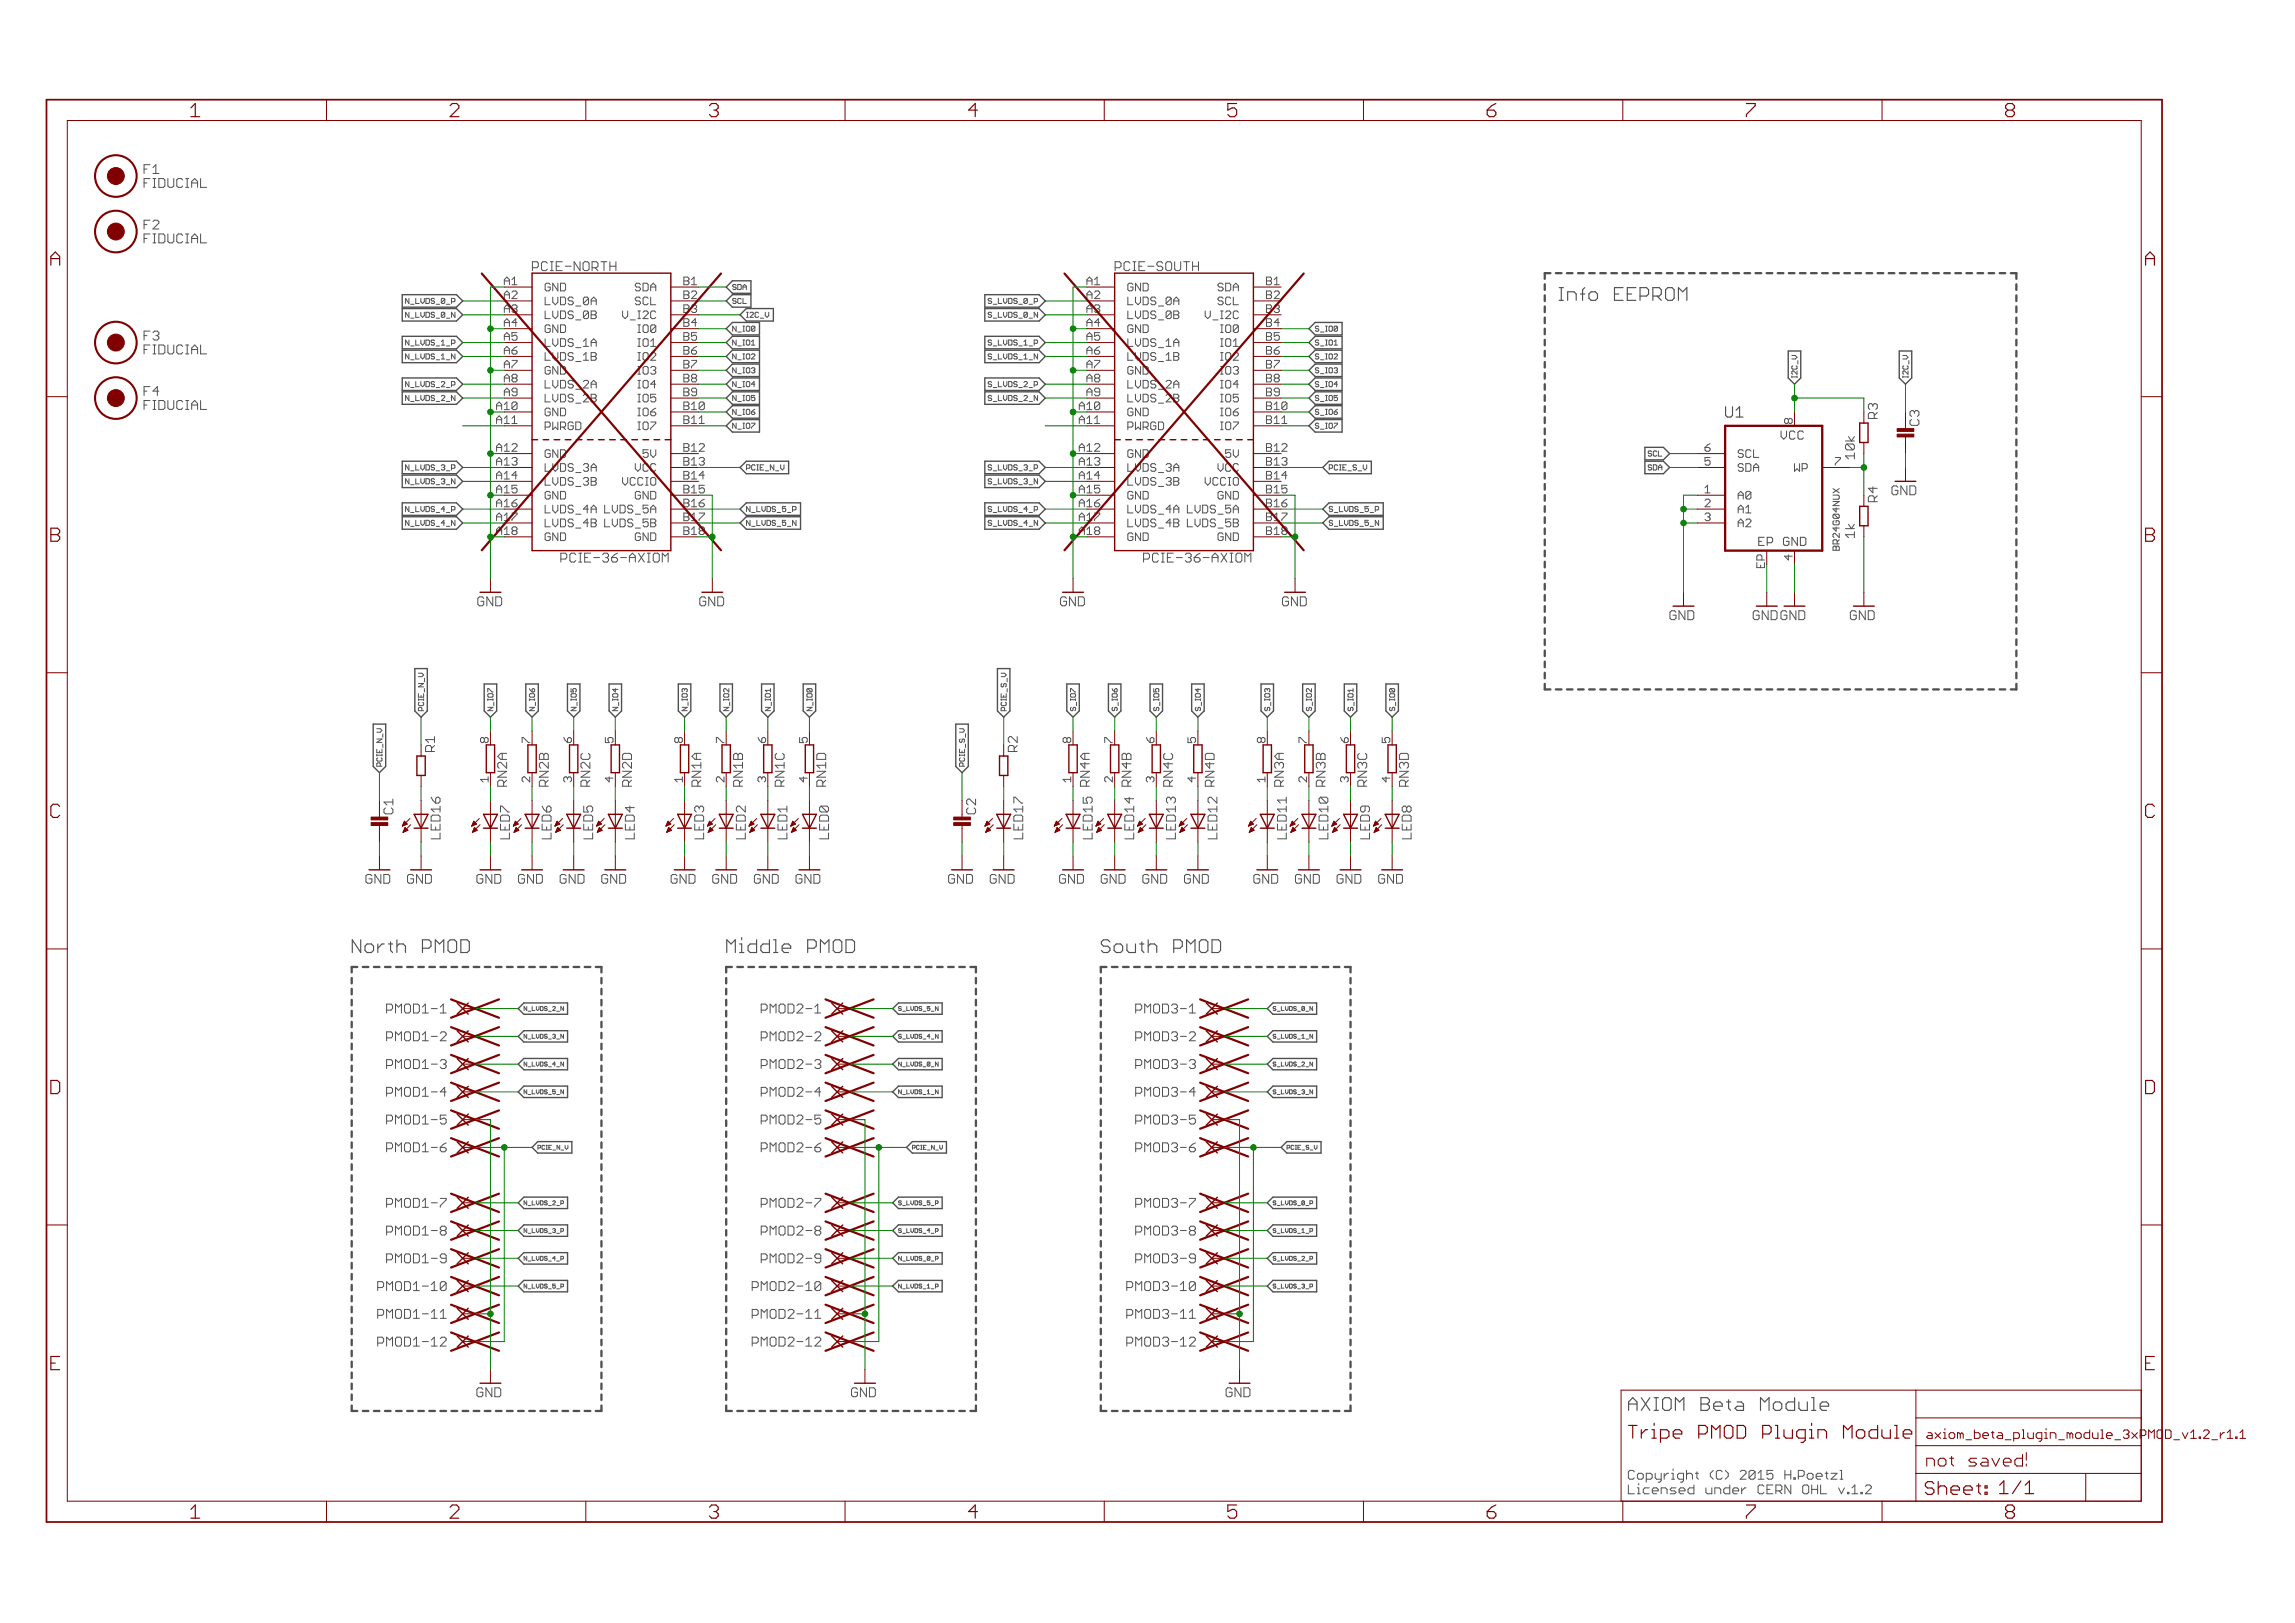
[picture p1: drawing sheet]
<svg xmlns="http://www.w3.org/2000/svg" width="420mm" height="297mm" viewBox="0 0 420 297" stroke-linecap="round" stroke-linejoin="round" font-family="sans-serif">
<defs><g id="words">
<g font-size="3.7" fill="#800000">
<text x="36" y="21.4">1</text>
<text x="83.4" y="21.4">2</text>
<text x="130.9" y="21.4">3</text>
<text x="178.4" y="21.4">4</text>
<text x="225.8" y="21.4">5</text>
<text x="273.3" y="21.4">6</text>
<text x="320.7" y="21.4">7</text>
<text x="368.2" y="21.4">8</text>
<text x="10.3" y="48.6">A</text>
<text x="393.8" y="48.6">A</text>
<text x="10.3" y="99.2">B</text>
<text x="393.8" y="99.2">B</text>
<text x="10.2" y="149.7">C</text>
<text x="393.7" y="149.7">C</text>
<text x="10.1" y="200.2">D</text>
<text x="393.6" y="200.2">D</text>
<text x="36" y="277.9">1</text>
<text x="83.4" y="277.9">2</text>
<text x="130.9" y="277.9">3</text>
<text x="178.4" y="277.9">4</text>
<text x="225.8" y="277.9">5</text>
<text x="273.3" y="277.9">6</text>
<text x="320.7" y="277.9">7</text>
<text x="368.2" y="277.9">8</text>
</g>
<g font-size="3.6" fill="#505050">
<text x="286.4" y="55.1">Info EEPROM</text>
<text x="65.5" y="174.4">North PMOD</text>
<text x="134.1" y="174.4">Middle PMOD</text>
<text x="202.6" y="174.4">South PMOD</text>
<text x="299.1" y="258.2">AXIOM Beta Module</text>
</g>
<g font-size="3.6" fill="#800000">
<text x="299.1" y="263.3">Tripe PMOD Plugin Module</text>
<text x="353.5" y="273.6">Sheet: 1/1</text>
</g>
<text font-size="3.2" fill="#800000" x="353.7" y="268.4">not saved!</text>
<text font-size="2.9" fill="#505050" x="316.9" y="76.4">U1</text>
<g font-size="2.5" fill="#505050">
<text x="27.4" y="34.4">FIDUCIAL</text>
<text x="27.4" y="31.8">F1</text>
<text x="27.4" y="42">F2</text>
<text x="27.4" y="44.5">FIDUCIAL</text>
<text x="98.5" y="49.6">PCIE-NORTH</text>
<text x="205.2" y="49.6">PCIE-SOUTH</text>
<text x="27.4" y="64.9">FIDUCIAL</text>
<text x="27.4" y="62.3">F3</text>
<text x="27.4" y="75">FIDUCIAL</text>
<text x="27.4" y="72.5">F4</text>
<text x="344.8" y="76.7" transform="rotate(-90 344.8 76.7)">R3</text>
<text x="352.5" y="77.9" transform="rotate(-90 352.5 77.9)">C3</text>
<text x="344.8" y="91.9" transform="rotate(-90 344.8 91.9)">R4</text>
<text x="105" y="102.9">PCIE-36-AXIOM</text>
<text x="211.7" y="102.9">PCIE-36-AXIOM</text>
<text x="80.7" y="137.6" transform="rotate(-90 80.7 137.6)">R1</text>
<text x="187.4" y="137.6" transform="rotate(-90 187.4 137.6)">R2</text>
<text x="93.9" y="144" transform="rotate(-90 93.9 144)">RN2A</text>
<text x="101.5" y="144" transform="rotate(-90 101.5 144)">RN2B</text>
<text x="109.2" y="144" transform="rotate(-90 109.2 144)">RN2C</text>
<text x="116.8" y="144" transform="rotate(-90 116.8 144)">RN2D</text>
<text x="129.5" y="144" transform="rotate(-90 129.5 144)">RN1A</text>
<text x="137.1" y="144" transform="rotate(-90 137.1 144)">RN1B</text>
<text x="144.7" y="144" transform="rotate(-90 144.7 144)">RN1C</text>
<text x="152.3" y="144" transform="rotate(-90 152.3 144)">RN1D</text>
<text x="251.4" y="144" transform="rotate(-90 251.4 144)">RN3C</text>
<text x="259" y="144" transform="rotate(-90 259 144)">RN3D</text>
<text x="73.1" y="149" transform="rotate(-90 73.1 149)">C1</text>
<text x="179.8" y="149" transform="rotate(-90 179.8 149)">C2</text>
<text x="81.7" y="153.6" transform="rotate(-90 81.7 153.6)">LED16</text>
<text x="117.3" y="153.6" transform="rotate(-90 117.3 153.6)">LED4</text>
<text x="152.8" y="153.6" transform="rotate(-90 152.8 153.6)">LED0</text>
<text x="188.4" y="153.6" transform="rotate(-90 188.4 153.6)">LED17</text>
<text x="224" y="153.6" transform="rotate(-90 224 153.6)">LED12 RN4D</text>
<text x="259.5" y="153.6" transform="rotate(-90 259.5 153.6)">LED8</text>
<text x="71.6" y="185.5">PMOD1-1</text>
<text x="140.2" y="185.5">PMOD2-1</text>
<text x="208.8" y="185.5">PMOD3-1</text>
<text x="71.6" y="190.6">PMOD1-2</text>
<text x="140.2" y="190.6">PMOD2-2</text>
<text x="208.8" y="190.6">PMOD3-2</text>
<text x="71.6" y="195.6">PMOD1-3</text>
<text x="140.2" y="195.6">PMOD2-3</text>
<text x="208.8" y="195.6">PMOD3-3</text>
<text x="71.6" y="200.7">PMOD1-4</text>
<text x="140.2" y="200.7">PMOD2-4</text>
<text x="208.8" y="200.7">PMOD3-4</text>
<text x="71.6" y="205.8">PMOD1-5</text>
<text x="140.2" y="205.8">PMOD2-5</text>
<text x="208.8" y="205.8">PMOD3-5</text>
<text x="71.6" y="210.9">PMOD1-6</text>
<text x="140.2" y="210.9">PMOD2-6</text>
<text x="208.8" y="210.9">PMOD3-6</text>
<text x="71.6" y="221">PMOD1-7</text>
<text x="140.2" y="221">PMOD2-7</text>
<text x="208.8" y="221">PMOD3-7</text>
<text x="71.6" y="226.1">PMOD1-8</text>
<text x="140.2" y="226.1">PMOD2-8</text>
<text x="208.8" y="226.1">PMOD3-8</text>
<text x="71.6" y="231.2">PMOD1-9</text>
<text x="140.2" y="231.2">PMOD2-9</text>
<text x="208.8" y="231.2">PMOD3-9</text>
<text x="70" y="236.3">PMOD1-10</text>
<text x="138.6" y="236.3">PMOD2-10</text>
<text x="207.2" y="236.3">PMOD3-10</text>
<text x="70" y="241.3">PMOD1-11</text>
<text x="138.6" y="241.3">PMOD2-11</text>
<text x="207.2" y="241.3">PMOD3-11</text>
<text x="70" y="246.4">PMOD1-12</text>
<text x="138.6" y="246.4">PMOD2-12</text>
<text x="207.2" y="246.4">PMOD3-12</text>
<text x="299.1" y="270.8">Copyright (C) 2015 H.Poetzl</text>
<text x="299.1" y="273.5">Licensed under CERN OHL v.1.2</text>
</g>
<g font-size="2.5" fill="#800000">
<text x="340.7" y="84" transform="rotate(-90 340.7 84)">10k</text>
<text x="347.4" y="90.6">GND</text>
<text x="340.7" y="98.5" transform="rotate(-90 340.7 98.5)">1k</text>
<text x="87.7" y="110.9">GND</text>
<text x="128.3" y="110.9">GND</text>
<text x="194.4" y="110.9">GND</text>
<text x="235" y="110.9">GND</text>
<text x="306.8" y="113.5">GND</text>
<text x="322" y="113.5">GNDGND</text>
<text x="339.8" y="113.5">GND</text>
<text x="94.4" y="153.6" transform="rotate(-90 94.4 153.6)">LED7</text>
<text x="102.1" y="153.6" transform="rotate(-90 102.1 153.6)">LED6</text>
<text x="109.7" y="153.6" transform="rotate(-90 109.7 153.6)">LED5</text>
<text x="130" y="153.6" transform="rotate(-90 130 153.6)">LED3</text>
<text x="137.6" y="153.6" transform="rotate(-90 137.6 153.6)">LED2</text>
<text x="145.2" y="153.6" transform="rotate(-90 145.2 153.6)">LED1</text>
<text x="201.1" y="153.6" transform="rotate(-90 201.1 153.6)">LED15 RN4A</text>
<text x="208.7" y="153.6" transform="rotate(-90 208.7 153.6)">LED14 RN4B</text>
<text x="216.3" y="153.6" transform="rotate(-90 216.3 153.6)">LED13 RN4C</text>
<text x="236.7" y="153.6" transform="rotate(-90 236.7 153.6)">LED11 RN3A</text>
<text x="244.3" y="153.6" transform="rotate(-90 244.3 153.6)">LED10 RN3B</text>
<text x="251.9" y="153.6" transform="rotate(-90 251.9 153.6)">LED9</text>
<text x="68" y="161.7">GND</text>
<text x="75.6" y="161.7">GND</text>
<text x="88.3" y="161.7">GND</text>
<text x="96" y="161.7">GND</text>
<text x="103.6" y="161.7">GND</text>
<text x="111.2" y="161.7">GND</text>
<text x="123.9" y="161.7">GND</text>
<text x="131.5" y="161.7">GND</text>
<text x="139.1" y="161.7">GND</text>
<text x="146.8" y="161.7">GND</text>
<text x="174.7" y="161.7">GND</text>
<text x="182.3" y="161.7">GND</text>
<text x="195" y="161.7">GND</text>
<text x="202.6" y="161.7">GND</text>
<text x="210.2" y="161.7">GND</text>
<text x="217.9" y="161.7">GND</text>
<text x="230.6" y="161.7">GND</text>
<text x="238.2" y="161.7">GND</text>
<text x="245.8" y="161.7">GND</text>
<text x="253.4" y="161.7">GND</text>
<text x="88.3" y="255.7">GND</text>
<text x="156.9" y="255.7">GND</text>
<text x="225.5" y="255.7">GND</text>
</g>
<g font-size="2.3" fill="#505050">
<text x="327.1" y="80.5">VCC</text>
<text x="323.1" y="99.9">EP GND</text>
</g>
<text font-size="2.3" fill="#800000" x="353.7" y="263.3">axiom_beta_plugin_module_3xPMOD_v1.2_r1.1</text>
<g font-size="2.1" fill="#505050">
<text x="93.3" y="52.2">A1</text>
<text x="100.8" y="53.3">GND</text>
<text x="117.1" y="53.3">SDA</text>
<text x="126.2" y="52.2">B1</text>
<text x="200" y="52.2">A1</text>
<text x="207.5" y="53.3">GND</text>
<text x="223.8" y="53.3">SDA</text>
<text x="232.9" y="52.2">B1</text>
<text x="93.3" y="54.7">A2</text>
<text x="93.3" y="57.3">A3</text>
<text x="93.3" y="59.8">A4</text>
<text x="100.8" y="55.8">LVDS_0A</text>
<text x="100.8" y="58.4">LVDS_0B</text>
<text x="115.5" y="58.4">V_I2C</text>
<text x="117.5" y="55.8">SCL</text>
<text x="126.2" y="54.7">B2</text>
<text x="126.2" y="57.3">B3</text>
<text x="126.2" y="59.8">B4</text>
<text x="200" y="54.7">A2</text>
<text x="200" y="57.3">A3</text>
<text x="200" y="59.8">A4</text>
<text x="207.5" y="55.8">LVDS_0A</text>
<text x="207.5" y="58.4">LVDS_0B</text>
<text x="222.2" y="58.4">V_I2C</text>
<text x="224.2" y="55.8">SCL</text>
<text x="232.9" y="54.7">B2</text>
<text x="232.9" y="57.3">B3</text>
<text x="232.9" y="59.8">B4</text>
<text x="93.3" y="62.3">A5</text>
<text x="93.3" y="64.9">A6</text>
<text x="100.8" y="60.9">GND</text>
<text x="100.8" y="63.5">LVDS_1A</text>
<text x="100.8" y="66">LVDS_1B</text>
<text x="117.9" y="60.9">IO0</text>
<text x="117.9" y="63.5">IO1</text>
<text x="117.9" y="66">IO2</text>
<text x="126.2" y="62.3">B5</text>
<text x="126.2" y="64.9">B6</text>
<text x="200" y="62.3">A5</text>
<text x="200" y="64.9">A6</text>
<text x="207.5" y="60.9">GND</text>
<text x="207.5" y="63.5">LVDS_1A</text>
<text x="207.5" y="66">LVDS_1B</text>
<text x="224.5" y="60.9">IO0</text>
<text x="224.5" y="63.5">IO1</text>
<text x="224.5" y="66">IO2</text>
<text x="232.9" y="62.3">B5</text>
<text x="232.9" y="64.9">B6</text>
<text x="93.3" y="67.4">A7</text>
<text x="93.3" y="70">A8</text>
<text x="100.8" y="68.5">GND</text>
<text x="100.8" y="71.1">LVDS_2A</text>
<text x="117.9" y="68.5">IO3</text>
<text x="117.9" y="71.1">IO4</text>
<text x="126.2" y="67.4">B7</text>
<text x="126.2" y="70">B8</text>
<text x="200" y="67.4">A7</text>
<text x="200" y="70">A8</text>
<text x="207.5" y="68.5">GND</text>
<text x="207.5" y="71.1">LVDS_2A</text>
<text x="224.5" y="68.5">IO3</text>
<text x="224.5" y="71.1">IO4</text>
<text x="232.9" y="67.4">B7</text>
<text x="232.9" y="70">B8</text>
<text x="92" y="75">A10</text>
<text x="92" y="77.6">A11</text>
<text x="93.3" y="72.5">A9</text>
<text x="100.8" y="73.6">LVDS_2B</text>
<text x="100.8" y="76.2">GND</text>
<text x="117.9" y="73.6">IO5</text>
<text x="117.9" y="76.2">IO6</text>
<text x="126.2" y="72.5">B9</text>
<text x="126.2" y="75">B10</text>
<text x="126.2" y="77.6">B11</text>
<text x="198.7" y="75">A10</text>
<text x="198.7" y="77.6">A11</text>
<text x="200" y="72.5">A9</text>
<text x="207.5" y="73.6">LVDS_2B</text>
<text x="207.5" y="76.2">GND</text>
<text x="224.5" y="73.6">IO5</text>
<text x="224.5" y="76.2">IO6</text>
<text x="232.9" y="72.5">B9</text>
<text x="232.9" y="75">B10</text>
<text x="232.9" y="77.6">B11</text>
<text x="329.3" y="77.6" transform="rotate(-90 329.3 77.6)">8</text>
<text x="92" y="82.7">A12</text>
<text x="100.8" y="78.7">PWRGD</text>
<text x="100.8" y="83.8">GND</text>
<text x="117.9" y="78.7">IO7</text>
<text x="118.7" y="83.8">5V</text>
<text x="126.2" y="82.7">B12</text>
<text x="198.7" y="82.7">A12</text>
<text x="207.5" y="78.7">PWRGD</text>
<text x="207.5" y="83.8">GND</text>
<text x="224.5" y="78.7">IO7</text>
<text x="225.4" y="83.8">5V</text>
<text x="232.9" y="82.7">B12</text>
<text x="313.2" y="82.7">6</text>
<text x="319.2" y="83.8">SCL</text>
<text x="92" y="85.2">A13</text>
<text x="92" y="87.7">A14</text>
<text x="100.8" y="86.3">LVDS_3A</text>
<text x="100.8" y="88.8">LVDS_3B</text>
<text x="114.8" y="88.8">VCCIO</text>
<text x="117.1" y="86.3">VCC</text>
<text x="126.2" y="85.2">B13</text>
<text x="126.2" y="87.7">B14</text>
<text x="198.7" y="85.2">A13</text>
<text x="198.7" y="87.7">A14</text>
<text x="207.5" y="86.3">LVDS_3A</text>
<text x="207.5" y="88.8">LVDS_3B</text>
<text x="221.4" y="88.8">VCCIO</text>
<text x="223.8" y="86.3">VCC</text>
<text x="232.9" y="85.2">B13</text>
<text x="232.9" y="87.7">B14</text>
<text x="313.2" y="85.2">5</text>
<text x="319.2" y="86.3">SDA</text>
<text x="328.9" y="86.3">WP</text>
<text x="337" y="85.2">7</text>
<text x="92" y="90.3">A15</text>
<text x="92" y="92.8">A16</text>
<text x="92" y="95.4">A17</text>
<text x="100.8" y="91.4">GND</text>
<text x="100.8" y="93.9">LVDS_4A</text>
<text x="112" y="93.9">LVDS_5A</text>
<text x="116.6" y="91.4">GND</text>
<text x="126.2" y="92.8">B16</text>
<text x="126.2" y="95.4">B17</text>
<text x="198.7" y="90.3">A15</text>
<text x="198.7" y="92.8">A16</text>
<text x="198.7" y="95.4">A17</text>
<text x="207.5" y="91.4">GND</text>
<text x="207.5" y="93.9">LVDS_4A</text>
<text x="218.7" y="93.9">LVDS_5A</text>
<text x="223.3" y="91.4">GND</text>
<text x="232.9" y="92.8">B16</text>
<text x="232.9" y="95.4">B17</text>
<text x="313.2" y="92.8">2</text>
<text x="313.2" y="95.4">3</text>
<text x="319.2" y="91.4">A0</text>
<text x="319.2" y="93.9">A1</text>
<text x="92" y="97.9">A18</text>
<text x="100.8" y="96.5">LVDS_4B</text>
<text x="100.8" y="99">GND</text>
<text x="112" y="96.5">LVDS_5B</text>
<text x="116.6" y="99">GND</text>
<text x="198.7" y="97.9">A18</text>
<text x="207.5" y="96.5">LVDS_4B</text>
<text x="207.5" y="99">GND</text>
<text x="218.7" y="96.5">LVDS_5B</text>
<text x="223.3" y="99">GND</text>
<text x="319.2" y="96.5">A2</text>
<text x="329.3" y="102.5" transform="rotate(-90 329.3 102.5)">4</text>
</g>
<g font-size="2.1" fill="#008000">
<text x="126.2" y="90.3">B15</text>
<text x="232.9" y="90.3">B15</text>
<text x="126.2" y="97.9">B18</text>
<text x="232.9" y="97.9">B18</text>
</g>
<g font-size="2.1" fill="#800000">
<text x="324.2" y="103.8" transform="rotate(-90 324.2 103.8)">EP</text>
<text x="90.5" y="136" transform="rotate(-90 90.5 136)">8</text>
<text x="98.1" y="136" transform="rotate(-90 98.1 136)">7</text>
<text x="105.8" y="136" transform="rotate(-90 105.8 136)">6</text>
<text x="113.4" y="136" transform="rotate(-90 113.4 136)">5</text>
<text x="126.1" y="136" transform="rotate(-90 126.1 136)">8</text>
<text x="133.7" y="136" transform="rotate(-90 133.7 136)">7</text>
<text x="141.3" y="136" transform="rotate(-90 141.3 136)">6</text>
<text x="148.9" y="136" transform="rotate(-90 148.9 136)">5</text>
<text x="197.2" y="136" transform="rotate(-90 197.2 136)">8</text>
<text x="204.8" y="136" transform="rotate(-90 204.8 136)">7</text>
<text x="212.4" y="136" transform="rotate(-90 212.4 136)">6</text>
<text x="220" y="136" transform="rotate(-90 220 136)">5</text>
<text x="232.7" y="136" transform="rotate(-90 232.7 136)">8</text>
<text x="240.4" y="136" transform="rotate(-90 240.4 136)">7</text>
<text x="248" y="136" transform="rotate(-90 248 136)">6</text>
<text x="255.6" y="136" transform="rotate(-90 255.6 136)">5</text>
<text x="90.5" y="143.1" transform="rotate(-90 90.5 143.1)">1</text>
<text x="98.1" y="143.1" transform="rotate(-90 98.1 143.1)">2</text>
<text x="105.8" y="143.1" transform="rotate(-90 105.8 143.1)">3</text>
<text x="113.4" y="143.1" transform="rotate(-90 113.4 143.1)">4</text>
<text x="126.1" y="143.1" transform="rotate(-90 126.1 143.1)">1</text>
<text x="133.7" y="143.1" transform="rotate(-90 133.7 143.1)">2</text>
<text x="141.3" y="143.1" transform="rotate(-90 141.3 143.1)">3</text>
<text x="148.9" y="143.1" transform="rotate(-90 148.9 143.1)">4</text>
<text x="197.2" y="143.1" transform="rotate(-90 197.2 143.1)">1</text>
<text x="204.8" y="143.1" transform="rotate(-90 204.8 143.1)">2</text>
<text x="212.4" y="143.1" transform="rotate(-90 212.4 143.1)">3</text>
<text x="220" y="143.1" transform="rotate(-90 220 143.1)">4</text>
<text x="232.7" y="143.1" transform="rotate(-90 232.7 143.1)">1</text>
<text x="240.4" y="143.1" transform="rotate(-90 240.4 143.1)">2</text>
<text x="248" y="143.1" transform="rotate(-90 248 143.1)">3</text>
<text x="255.6" y="143.1" transform="rotate(-90 255.6 143.1)">4</text>
</g>
<text font-size="1.8" fill="#505050" x="337.9" y="100.8" transform="rotate(-90 337.9 100.8)">BR24G04NUX</text>
<g font-size="1.4" fill="#505050">
<text x="135.2" y="53">SDA</text>
<text x="75.7" y="58.1">N_LVDS_0_N</text>
<text x="75.9" y="55.6">N_LVDS_0_P</text>
<text x="135.2" y="55.6">SCL</text>
<text x="137.7" y="58.1">I2C_V</text>
<text x="182.5" y="58.1">S_LVDS_0_N</text>
<text x="182.7" y="55.6">S_LVDS_0_P</text>
<text x="75.7" y="65.7">N_LVDS_1_N</text>
<text x="75.9" y="63.2">N_LVDS_1_P</text>
<text x="135.2" y="63.2">N_IO1</text>
<text x="135.2" y="60.7">N_IO0</text>
<text x="135.2" y="65.7">N_IO2</text>
<text x="182.5" y="65.7">S_LVDS_1_N</text>
<text x="182.7" y="63.2">S_LVDS_1_P</text>
<text x="241.9" y="63.2">S_IO1</text>
<text x="241.9" y="65.7">S_IO2</text>
<text x="241.9" y="60.7">S_IO0</text>
<text x="75.9" y="70.8">N_LVDS_2_P</text>
<text x="135.2" y="68.3">N_IO3</text>
<text x="135.2" y="70.8">N_IO4</text>
<text x="182.7" y="70.8">S_LVDS_2_P</text>
<text x="241.9" y="68.3">S_IO3</text>
<text x="241.9" y="70.8">S_IO4</text>
<text x="330.1" y="69.2" transform="rotate(-90 330.1 69.2)">I2C_V</text>
<text x="350.4" y="69.2" transform="rotate(-90 350.4 69.2)">I2C_V</text>
<text x="75.7" y="73.4">N_LVDS_2_N</text>
<text x="135.2" y="73.4">N_IO5</text>
<text x="135.2" y="75.9">N_IO6</text>
<text x="182.5" y="73.4">S_LVDS_2_N</text>
<text x="241.9" y="73.4">S_IO5</text>
<text x="241.9" y="75.9">S_IO6</text>
<text x="135.2" y="78.4">N_IO7</text>
<text x="241.9" y="78.4">S_IO7</text>
<text x="302.9" y="83.5">SCL</text>
<text x="75.7" y="88.6">N_LVDS_3_N</text>
<text x="75.9" y="86.1">N_LVDS_3_P</text>
<text x="137.7" y="86.1">PCIE_N_V</text>
<text x="182.5" y="88.6">S_LVDS_3_N</text>
<text x="182.7" y="86.1">S_LVDS_3_P</text>
<text x="244.4" y="86.1">PCIE_S_V</text>
<text x="302.6" y="86.1">SDA</text>
<text x="75.9" y="93.7">N_LVDS_4_P</text>
<text x="137.7" y="93.7">N_LVDS_5_P</text>
<text x="182.7" y="93.7">S_LVDS_4_P</text>
<text x="244.4" y="93.7">S_LVDS_5_P</text>
<text x="75.7" y="96.2">N_LVDS_4_N</text>
<text x="137.7" y="96.2">N_LVDS_5_N</text>
<text x="182.5" y="96.2">S_LVDS_4_N</text>
<text x="244.4" y="96.2">S_LVDS_5_N</text>
<text x="78.7" y="130.1" transform="rotate(-90 78.7 130.1)">PCIE_N_V</text>
<text x="91.4" y="130.1" transform="rotate(-90 91.4 130.1)">N_IO7</text>
<text x="99" y="130.1" transform="rotate(-90 99 130.1)">N_IO6</text>
<text x="106.6" y="130.1" transform="rotate(-90 106.6 130.1)">N_IO5</text>
<text x="114.2" y="130.1" transform="rotate(-90 114.2 130.1)">N_IO4</text>
<text x="126.9" y="130.1" transform="rotate(-90 126.9 130.1)">N_IO3</text>
<text x="134.6" y="130.1" transform="rotate(-90 134.6 130.1)">N_IO2</text>
<text x="142.2" y="130.1" transform="rotate(-90 142.2 130.1)">N_IO1</text>
<text x="149.8" y="130.1" transform="rotate(-90 149.8 130.1)">N_IO0</text>
<text x="185.4" y="130.1" transform="rotate(-90 185.4 130.1)">PCIE_S_V</text>
<text x="198.1" y="130.1" transform="rotate(-90 198.1 130.1)">S_IO7</text>
<text x="205.7" y="130.1" transform="rotate(-90 205.7 130.1)">S_IO6</text>
<text x="213.3" y="130.1" transform="rotate(-90 213.3 130.1)">S_IO5</text>
<text x="220.9" y="130.1" transform="rotate(-90 220.9 130.1)">S_IO4</text>
<text x="233.6" y="130.1" transform="rotate(-90 233.6 130.1)">S_IO3</text>
<text x="241.2" y="130.1" transform="rotate(-90 241.2 130.1)">S_IO2</text>
<text x="248.8" y="130.1" transform="rotate(-90 248.8 130.1)">S_IO1</text>
<text x="256.5" y="130.1" transform="rotate(-90 256.5 130.1)">S_IO0</text>
<text x="71.1" y="140.3" transform="rotate(-90 71.1 140.3)">PCIE_N_V</text>
<text x="177.7" y="140.3" transform="rotate(-90 177.7 140.3)">PCIE_S_V</text>
</g>
<g font-size="1.1" fill="#505050">
<text x="97" y="185">N_LVDS_2_N</text>
<text x="165.6" y="185">S_LVDS_5_N</text>
<text x="234.1" y="185">S_LVDS_0_N</text>
<text x="97" y="190.1">N_LVDS_3_N</text>
<text x="165.6" y="190.1">S_LVDS_4_N</text>
<text x="234.1" y="190.1">S_LVDS_1_N</text>
<text x="97" y="195.2">N_LVDS_4_N</text>
<text x="165.6" y="195.2">N_LVDS_0_N</text>
<text x="234.1" y="195.2">S_LVDS_2_N</text>
<text x="97" y="200.2">N_LVDS_5_N</text>
<text x="165.6" y="200.2">N_LVDS_1_N</text>
<text x="234.1" y="200.2">S_LVDS_3_N</text>
<text x="99.5" y="210.4">PCIE_N_V</text>
<text x="168.1" y="210.4">PCIE_N_V</text>
<text x="236.7" y="210.4">PCIE_S_V</text>
<text x="97" y="220.5">N_LVDS_2_P</text>
<text x="165.6" y="220.5">S_LVDS_5_P</text>
<text x="234.1" y="220.5">S_LVDS_0_P</text>
<text x="97" y="225.6">N_LVDS_3_P</text>
<text x="165.6" y="225.6">S_LVDS_4_P</text>
<text x="234.1" y="225.6">S_LVDS_1_P</text>
<text x="97" y="230.7">N_LVDS_4_P</text>
<text x="165.6" y="230.7">N_LVDS_0_P</text>
<text x="234.1" y="230.7">S_LVDS_2_P</text>
<text x="97" y="235.8">N_LVDS_5_P</text>
<text x="165.6" y="235.8">N_LVDS_1_P</text>
<text x="234.1" y="235.8">S_LVDS_3_P</text>
</g>
</g></defs>
<g fill="none" stroke="#505050" stroke-width=".18">
<path d="M26.4 33.5h.5M26.4 30.9h.5M27.5 30.1h-1.1v1.6M27.5 32.7h-1.1v1.6M26.4 43.6h.5M26.4 41.1h.5M27.5 40.3h-1.1v1.6M27.5 42.8h-1.1v1.6M74.9 54.6v.9l-.6-.9v.9M74.9 57.1v1l-.6-1v1M75.2 55.7h.6M75.2 58.2h.6"/>
<path d="M92.3 51.4h1M92.3 54h1M92.3 56.5h1M92.3 59h1M92.8 50.7l-.5 .5v.9M92.8 53.3l-.5 .4v1M92.8 55.8l-.5 .5v.9M92.8 58.3l-.5 .5v.9M97.5 49h.8M98.3 47.9h-.8v1.6M99.8 54.4v1.4h.9M99.8 56.9v1.4h.9"/>
<path d="M100.5 51.8h-.5l-.2 .3v.9l.2 .2h.5M100.5 59.5h-.5l-.2 .2v.9l.2 .3h.5M114 56.9v.9l.4 .5 .5-.5M116.3 55.5l.2 .3h.5M116.3 53l.2 .2M116.5 51.8l-.2 .3v.2l.2 .2M117 54.4h-.5l-.2 .2v.2l.2 .3h.5M117 59.5v1.4M125.2 51.4h.7M125.2 54h.7M125.2 56.5h.7M125.2 59h.7"/>
<path d="M125.9 55.8h-.7v1.4h.7M125.9 50.7h-.7v1.4h.7M125.9 53.3h-.7v1.4h.7M125.9 58.3h-.7v1.4h.7M134.8 54.8l-.2-.2-.5 .2 .2 .3 .5 .1-.2 .3-.5-.1M134.8 52.2l-.2-.1-.5 .1 .2 .3 .5 .2-.2 .3-.5-.1M134.8 59.7v.9l-.7-.9v.9M136.7 57.1h.3M136.7 58.1h.3M136.8 57.1v1M137.5 57.1l-.2 .2M137.9 57.4l-.6 .7h.6"/>
<path d="M181.5 54.8l-.1-.2h-.3l-.2 .2 .2 .3h.3l.1 .1-.1 .3h-.3l-.2-.1M181.5 57.3l-.1-.2h-.3l-.2 .2 .2 .3h.3l.1 .2-.1 .3h-.3l-.2-.2M181.8 55.7h.7M181.8 58.2h.7M199 51.4h.9M199 54h.9M199 56.5h.9M199 59h.9M199.5 50.7l-.5 .5v.9M199.5 53.3l-.5 .4v1M199.5 55.8l-.5 .5v.9M199.5 58.3l-.5 .5v.9"/>
<path d="M204.2 49h.8M205 47.9h-.8v1.6M206.5 54.4v1.4h.9M206.5 56.9v1.4h.9M207.2 51.8h-.5l-.2 .3v.9l.2 .2h.5M207.2 59.5h-.5l-.2 .2v.9l.2 .3h.5M220.6 56.9v.9l.5 .5 .5-.5M223 55.5l.2 .3h.5M223 53l.2 .2M223.2 51.8l-.2 .3v.2l.2 .2M223.7 54.4h-.5l-.2 .2v.2l.2 .3h.5M223.7 59.5v1.4"/>
<path d="M231.9 51.4h.7M231.9 54h.7M231.9 56.5h.7M231.9 59h.7M232.6 55.8h-.7v1.4h.7M232.6 50.7h-.7v1.4h.7M232.6 53.3h-.7v1.4h.7M232.6 58.3h-.7v1.4h.7M241.4 59.8l-.1-.1h-.3l-.2 .1 .2 .4h.3l.1 .1v.2l-.1 .1h-.3l-.2-.1M26.4 64h.5M26.4 74.1h.5M26.4 61.4h.5"/>
<path d="M26.4 71.6h.5M27.5 60.6h-1.1v1.6M27.5 63.1h-1.1v1.7M27.5 70.8h-1.1v1.6M27.5 73.3h-1.1v1.6M74.9 62.2v1l-.6-1v1M74.9 64.8v.9l-.6-.9v.9M74.9 69.8v1l-.6-1v1M74.9 72.4v.9l-.6-.9v.9M75.2 63.3h.6M75.2 65.8h.6M75.2 70.9h.6"/>
<path d="M75.2 73.5h.6M90.9 74.3h.9M90.9 76.8h.9M91.4 73.6l-.5 .4v1M91.4 76.1l-.5 .5v.9M92.3 61.6h1M92.3 64.1h1M92.3 66.7h1M92.3 69.2h1M92.3 71.7h1M92.8 60.9l-.5 .4v1M92.8 63.4l-.5 .5v.9"/>
<path d="M92.8 66l-.5 .4v1M92.8 68.5l-.5 .5v.9M92.8 71l-.5 .5v.9M99.8 62v1.4h.9M99.8 64.5v1.4h.9M99.8 69.6v1.4h.9M99.8 72.2v1.4h.9M99.8 78.2h.7M100.5 67.1h-.5l-.2 .2v.9l.2 .3h.5M100.5 74.7h-.5l-.2 .2v1l.2 .2h.5M100.5 77.2h-.7v1.4M116.8 60.9h.4"/>
<path d="M116.8 63.4h.4M116.8 65.9h.4M116.8 67.1h.4M116.8 68.5h.4M116.8 71h.4M116.8 73.6h.4M116.8 74.7h.4M116.8 76.1h.4M116.8 77.2h.4M116.8 62h.4M116.8 64.5h.4M116.8 69.6h.4"/>
<path d="M116.8 72.2h.4M116.8 78.6h.4M117 62v1.4M117 64.5v1.4M117 67.1v1.4M117 69.6v1.4M117 72.2v1.4M117 74.7v1.4M117 77.2v1.4M125.2 61.6h.7M125.2 64.1h.7M125.2 66.7h.7"/>
<path d="M125.2 69.2h.7M125.2 71.7h.7M125.2 74.3h.7M125.2 76.8h.7M125.9 60.9h-.7v1.4h.7M125.9 66h-.7v1.4h.7M125.9 71h-.7v1.4h.7M125.9 76.1h-.7v1.4h.7M125.9 63.4h-.7v1.4h.7M125.9 68.5h-.7v1.4h.7M125.9 73.6h-.7v1.4h.7M134.8 62.2v1l-.7-1v1"/>
<path d="M134.8 64.8v.9l-.7-.9v.9M134.8 67.3v.9l-.7-.9v.9M134.8 69.8v1l-.7-1v1M134.8 72.4v.9l-.7-.9v.9M134.8 74.9v1l-.7-1v1M134.8 77.4v1l-.7-1v1M181.5 62.4l-.1-.2h-.3l-.2 .2 .2 .3h.3l.1 .1-.1 .4h-.3l-.2-.2M181.5 72.5l-.1-.1h-.3l-.2 .3 .2 .2h.3l.1 .3-.1 .1h-.3l-.2-.1M181.5 70l-.1-.2h-.3l-.2 .3 .2 .2h.3l.1 .3-.1 .2h-.3l-.2-.2M181.5 64.9l-.1-.1h-.3l-.2 .3 .2 .1h.3l.1 .4-.1 .1h-.3l-.2-.1M181.8 63.3h.7M181.8 65.8h.7"/>
<path d="M181.8 70.9h.7M181.8 73.5h.7M197.6 74.3h.9M197.6 76.8h.9M198.1 73.6l-.5 .4v1M198.1 76.1l-.5 .5v.9M199 61.6h.9M199 64.1h.9M199 66.7h.9M199 69.2h.9M199 71.7h.9M199.5 60.9l-.5 .4v1"/>
<path d="M199.5 63.4l-.5 .5v.9M199.5 66l-.5 .4v1M199.5 68.5l-.5 .5v.9M199.5 71l-.5 .5v.9M206.5 62v1.4h.9M206.5 64.5v1.4h.9M206.5 69.6v1.4h.9M206.5 72.2v1.4h.9M206.5 78.2h.7M207.2 67.1h-.5l-.2 .2v.9l.2 .3h.5M207.2 74.7h-.5l-.2 .2v1l.2 .2h.5M207.2 77.2h-.7v1.4"/>
<path d="M223.5 60.9h.4M223.5 63.4h.4M223.5 65.9h.4M223.5 67.1h.4M223.5 68.5h.4M223.5 71h.4M223.5 73.6h.4M223.5 74.7h.4M223.5 76.1h.4M223.5 77.2h.4M223.5 62h.4M223.5 64.5h.4"/>
<path d="M223.5 69.6h.4M223.5 72.2h.4M223.5 78.6h.4M223.7 62v1.4M223.7 64.5v1.4M223.7 67.1v1.4M223.7 69.6v1.4M223.7 72.2v1.4M223.7 74.7v1.4M223.7 77.2v1.4M231.9 61.6h.7M231.9 64.1h.7"/>
<path d="M231.9 66.7h.7M231.9 69.2h.7M231.9 71.7h.7M231.9 74.3h.7M231.9 76.8h.7M232.6 60.9h-.7v1.4h.7M232.6 66h-.7v1.4h.7M232.6 71h-.7v1.4h.7M232.6 76.1h-.7v1.4h.7M232.6 63.4h-.7v1.4h.7M232.6 68.5h-.7v1.4h.7M232.6 73.6h-.7v1.4h.7"/>
<path d="M241.4 62.4l-.1-.2h-.3l-.2 .2 .2 .3h.3l.1 .1v.2l-.1 .2h-.3l-.2-.2M241.4 72.5l-.1-.1h-.3l-.2 .3 .2 .2h.3l.1 .3-.1 .1h-.3l-.2-.1M241.4 70l-.1-.2h-.3l-.2 .3 .2 .2h.3l.1 .3-.1 .2h-.3l-.2-.2M241.4 64.9l-.1-.1h-.3l-.2 .1 .2 .3h.3l.1 .2v.2l-.1 .1h-.3l-.2-.1M241.4 67.5l-.1-.2h-.3l-.2 .2 .2 .3h.3l.1 .1v.2l-.1 .1h-.3l-.2-.1M241.4 75.1l-.1-.2h-.3l-.2 .3 .2 .2h.3l.1 .3-.1 .2h-.3l-.2-.2M241.4 77.6l-.1-.2h-.3l-.2 .4 .2 .1h.3l.1 .3-.1 .2h-.3l-.2-.2M326.9 76.6l-.2 .2v.5l.2 .2M328 65.7h.7M328 69h1M328 68.8v.3M328 65.1h.7"/>
<path d="M328.2 67l-.2 .1v.3l.2 .2h.6M328.2 68.5l-.2-.2v-.3l.2-.1 .8 .6M342.3 75.5l-.2 .3v.8h1.6M342.3 73.9l-.2 .2v.6l.2 .3M348.4 65.7h.6M348.4 69h.9M348.4 65.1h.6M348.4 68.8v.3M348.5 68.5l-.1-.2v-.3l.1-.1 .8 .6M348.5 67l-.1 .1v.3l.1 .2h.6M349.9 76.8l-.2 .2v.6l.2 .3M349.9 75.1l-.2 .3v.5l.2 .3"/>
<path d="M74.9 85.1v.9l-.6-.9v.9M74.9 87.6v1l-.6-1v1M74.9 92.7v.9l-.6-.9v.9M74.9 95.2v1l-.6-1v1M75.2 86.2h.6M75.2 88.7h.6M75.2 93.8h.6M75.2 96.3h.6M90.9 81.9h.9M90.9 84.4h.9M90.9 87h.9M90.9 89.5h.9"/>
<path d="M90.9 92.1h.9M90.9 94.6h.9M90.9 97.1h.9M91.4 81.2l-.5 .5v.9M91.4 83.7l-.5 .5v.9M91.4 86.3l-.5 .4v1M91.4 88.8l-.5 .5v.9M91.4 91.4l-.5 .4v1M91.4 93.9l-.5 .5v.9M91.4 96.4l-.5 .5v.9M99.8 84.9v1.4h.9M99.8 87.4v1.4h.9"/>
<path d="M99.8 92.5v1.4h.9M99.8 95v1.4h.9M100.5 89.9h-.5l-.2 .3v.9l.2 .2h.5M100.5 82.3h-.5l-.2 .2v1l.2 .2h.5M100.5 97.5h-.5l-.2 .3v.9l.2 .2h.5M110.7 93.9h.9M110.7 96.4h.9M114 87.4v.9l.4 .5M116.3 84.9v.9l.5 .5M117.7 83.5l.3 .2h.4M118.7 82.3h-1v.7l.5-.2M125.2 81.9h.7"/>
<path d="M125.2 84.4h.7M125.2 87h.7M125.2 89.5h.7M125.2 92.1h.7M125.2 94.6h.7M125.2 97.1h.7M125.9 91.4h-.7v1.4h.7M125.9 86.3h-.7v1.4h.7M125.9 96.4h-.7v1.4h.7M125.9 81.2h-.7v1.4h.7M125.9 83.7h-.7v1.4h.7M125.9 88.8h-.7v1.4h.7"/>
<path d="M125.9 93.9h-.7v1.4h.7M136.7 85.7h.4l.2-.1v-.4l-.2-.1h-.4v.9M137.3 92.7v.9l-.6-.9v.9M137.3 95.2v1l-.6-1v1M181.5 92.9l-.1-.2h-.3l-.2 .3 .2 .2h.3l.1 .3-.1 .1h-.3l-.2-.1M181.5 95.4l-.1-.2h-.3l-.2 .3 .2 .2h.3l.1 .3-.1 .2h-.3l-.2-.2M181.5 85.2l-.1-.1h-.3l-.2 .3 .2 .2h.3l.1 .3-.1 .1h-.3l-.2-.1M181.5 87.8l-.1-.2h-.3l-.2 .3 .2 .2h.3l.1 .3-.1 .2h-.3l-.2-.2M181.8 86.2h.7M181.8 88.7h.7M181.8 93.8h.7M181.8 96.3h.7"/>
<path d="M197.6 81.9h.9M197.6 84.4h.9M197.6 87h.9M197.6 89.5h.9M197.6 92.1h.9M197.6 94.6h.9M197.6 97.1h.9M198.1 81.2l-.5 .5v.9M198.1 83.7l-.5 .5v.9M198.1 86.3l-.5 .4v1M198.1 88.8l-.5 .5v.9M198.1 91.4l-.5 .4v1"/>
<path d="M198.1 93.9l-.5 .5v.9M198.1 96.4l-.5 .5v.9M206.5 84.9v1.4h.9M206.5 87.4v1.4h.9M206.5 92.5v1.4h.9M206.5 95v1.4h.9M207.2 89.9h-.5l-.2 .3v.9l.2 .2h.5M207.2 82.3h-.5l-.2 .2v1l.2 .2h.5M207.2 97.5h-.5l-.2 .3v.9l.2 .2h.5M217.4 93.9h.9M217.4 96.4h.9M220.6 87.4v.9l.5 .5"/>
<path d="M223 84.9v.9l.5 .5M224.4 83.5l.2 .2h.5M225.3 82.3h-.9v.7l.5-.2M231.9 81.9h.7M231.9 84.4h.7M231.9 87h.7M231.9 89.5h.7M231.9 92.1h.7M231.9 94.6h.7M231.9 97.1h.7M232.6 91.4h-.7v1.4h.7M232.6 86.3h-.7v1.4h.7"/>
<path d="M232.6 96.4h-.7v1.4h.7M232.6 81.2h-.7v1.4h.7M232.6 83.7h-.7v1.4h.7M232.6 88.8h-.7v1.4h.7M232.6 93.9h-.7v1.4h.7M243.4 85.7h.4l.2-.1v-.4l-.2-.1h-.4v.9M244 92.9l-.2-.2h-.3l-.1 .3 .1 .2h.3l.2 .3-.2 .1h-.3l-.1-.1M244 95.4l-.2-.2h-.3l-.1 .3 .1 .2h.3l.2 .3-.2 .2h-.3l-.1-.2M301.8 85.9l.1 .1h.3l.2-.1M302.4 82.7l-.2-.2h-.3l-.1 .3 .1 .2h.3l.2 .3-.2 .2h-.3l-.1-.2M302.4 85.2l-.2-.1h-.3l-.1 .1 .1 .4h.3l.2 .1M312.1 81.9h.7"/>
<path d="M312.1 81.9v.5l.3 .2h.4M312.1 84.9l.3 .2h.4M312.1 90.2h1M312.1 95.1l.3 .2h.4M312.1 89.3l.5-.5v1.4M312.6 94.6h.2M312.8 91.4h-.4l-.3 .2M312.8 93.9h-.4l-.3 .2M313.1 83.7h-1v.7l.7-.2M313.1 91.8l-1 1h1M313.1 81.2l-.5 .2-.5 .5M318.2 90.6h1"/>
<path d="M318.2 83.5l.3 .2h.4M318.2 86l.3 .3h.4M318.2 93.2h1M318.2 95.7h1M318.7 89.9l-.5 .5v.9M318.7 92.5l-.5 .4v1M318.7 95l-.5 .5v.9M318.9 82.3h-.4l-.3 .2v.3l.3 .2h.4M318.9 84.9h-.4l-.3 .2v.2l.3 .3h.4M335.6 91.8h1.1l-1.1 .7h1.1M335.6 91.4h.9M335.6 90.6h.9"/>
<path d="M335.6 89.4l1.1 .8M335.8 94.1l.7 .8h-.7l-.2-.2v-.4zM335.8 95.3l-.2 .2v.4l.2 .2h.7M335.8 94.1h.7M336 99.9l-.4 .2v.6h1.1M336 97.6l-.4 .2v.4l.2 .2M336 83.7h.9M336.1 98.8h-.3l-.2 .2v.5h1.1M336.7 96.6h-1.1l.5 .6M336.7 93.1h-1.1l.5 .6M336.7 89.4l-1.1 .8M336.9 84l-.9 .9v.2"/>
<path d="M342.3 90.7l-.2 .3v.8h1.6M343.7 89.4h-1.6l.8 .8M347.2 88.9h-.6l-.2 .3v1.1l.2 .3h.6M102.7 102.3h.8l.3-.3v-.5l-.3-.3h-.8v1.7M104.6 101.2l-.3 .3v1.1l.3 .3M209.4 102.3h.8l.2-.3v-.5l-.2-.3h-.8v1.7M211.3 101.2l-.3 .3v1.1l.3 .3M306.6 111.8h-.6l-.3 .3v1l.3 .3h.6M321.6 103v.9h1.4M321.8 111.8h-.6l-.2 .3v1l.2 .3h.6M321.9 101.6l-.3 .2v.7h1.4M328.1 101.8h-1.4l.7 .7"/>
<path d="M339.6 111.8h-.6l-.2 .3v1l.2 .3h.6M69 137.1v.7h.9M69 138v.4M69 138.2h.9M69 135.3h.9l-.9 .6h.9M69 134h.6M69 133.4h.6M69.2 138.7l-.2 .1v.3l.2 .2h.6M69.5 137.4v.4M69.6 139.8l-.1-.2h-.3l-.2 .2v.4h.9M76.6 128.1h1M76.6 127v.6h1"/>
<path d="M76.6 127.9v.3M76.6 125.1h1l-1 .6h1M76.6 123.8h.6M76.6 123.2h.6M76.8 128.5l-.2 .2v.3l.2 .1h.6M77.1 127.3v.3M77.2 129.6l-.1-.1h-.3l-.2 .1v.5h1M78.2 136.4l-.3 .3v.8h1.6M79.5 135.4h-1.6l.6 .5M88.2 135l-.2 .2v.5l.2 .2M89.3 129.5h1l-1 .6h1M89.3 128.1h1"/>
<path d="M89.3 126.6v-.6h.2l.6 .6M89.3 127.9v.3M90.1 127h-.6l-.2 .1v.3l.2 .2h.6M91.4 139.5l-.3 .3v.5l.3 .3M91.7 137.9l-.6 .5 .6 .6M95.8 135h-.2v.9M96.9 129.5h1l-1 .6h1M96.9 128.1h1M96.9 127.9v.3M96.9 126l.5 .6M97.4 126.6h.3M97.6 126l-.2 .2v.4"/>
<path d="M97.7 127h-.6l-.2 .1v.3l.2 .2h.6M99 137.9l-.3 .3v.8h1.7M99 139.5l-.3 .3v.5l.3 .3M103.2 135l.2 .4M104.5 129.5h1l-1 .6h1M104.5 128.1h1M104.5 126v.6h.5l-.1-.4 .4-.2M104.5 127.9v.3M105.3 127h-.6l-.2 .1v.3l.2 .2h.6M106.6 137.9l-.2 .3v.5l.2 .3M106.6 139.5l-.2 .3v.5l.2 .3M110.8 135v.9h.7"/>
<path d="M112.2 129.5h.9l-.9 .6h.9M112.2 128.1h.9M112.2 127.9v.3M112.6 126v.6l-.4-.4h.9M112.9 127h-.6l-.1 .1v.3l.1 .2h.6M114.3 137.9l-.3 .3v.8h1.6M114.3 139.5l-.3 .3v.5l.3 .3M123.8 135l-.3 .2v.5l.3 .2M124.9 129.5h.9l-.9 .6h.9M124.9 128.1h.9M124.9 127.9v.3M125.3 126.2l-.1-.2-.3 .2v.3l.1 .1"/>
<path d="M125.3 126.2v.1M125.5 126l-.2 .2M125.6 127h-.6l-.1 .1v.3l.1 .2h.6M127.2 137.9l-.5 .5 .5 .6M131.4 135h-.3v.9M132.5 129.5h.9l-.9 .6h.9M132.5 128.1h.9M132.5 127.9v.3M132.7 126.6l-.2-.1v-.3l.2-.2 .7 .6M133.3 127h-.6l-.2 .1v.3l.2 .2h.6M134.6 137.9l-.3 .3v.8h1.6M138.8 135l.2 .4"/>
<path d="M140.1 129.5h1l-1 .6h1M140.1 128.1h1M140.1 127.9v.3M140.9 127h-.6l-.2 .1v.3l.2 .2h.6M141.1 126.3h-1l.3 .3M142.2 137.9l-.3 .3v.5l.3 .3M146.4 135v.9h.7M147.7 129.5h1l-1 .6h1M147.7 128.1h1M147.7 126.2l.2-.2 .6 .6h-.6l-.2-.1zM147.7 127.9v.3M147.9 126h.6"/>
<path d="M148.5 127h-.6l-.2 .1v.3l.2 .2h.6M149.8 137.9l-.3 .3v.8h1.7M175.7 138.2h.9M175.7 137.1v.7h.9M175.7 134h.6M175.7 133.4h.6M175.7 138v.4M175.8 138.7l-.1 .1v.3l.1 .2h.6M175.8 135.3l-.1 .1v.3l.1 .2 .3-.2v-.3l.2-.1M176.1 137.4v.4M176.3 139.8l-.2-.2h-.3l-.1 .2v.4h.9M183.3 128.1h.9"/>
<path d="M183.3 127v.6h.9M183.3 123.8h.6M183.3 123.2h.6M183.3 127.9v.3M183.4 128.5l-.1 .2v.3l.1 .1h.7M183.4 125.1l-.1 .1v.4l.1 .1 .3-.1v-.4l.2-.1M183.7 127.3v.3M183.9 129.6l-.2-.1h-.3l-.1 .1v.5h.9M184.9 136.4l-.3 .3v.8h1.6M184.9 134.8l-.3 .3v.5l.3 .3M194.9 135l-.3 .2v.5l.3 .2M196 128.1h.9"/>
<path d="M196 126.6v-.6l.8 .6M196 127.9v.3M196.1 129.5l-.1 .1v.3l.1 .2 .3-.2v-.3l.2-.1M196.8 127h-.7l-.1 .1v.3l.1 .2h.7M198.3 137.9l-.5 .5 .5 .6M199.4 139.8h-1.6l.8 .8M202.5 135h-.3v.9M203.6 128.1h.9M203.6 127.9v.3M203.6 126l.5 .6M203.8 129.5l-.2 .1v.3l.2 .2 .3-.2v-.3l.1-.1M204.1 126.6h.3"/>
<path d="M204.2 126l-.1 .2v.4M204.4 127h-.6l-.2 .1v.3l.2 .2h.6M205.7 137.9l-.3 .3v.8h1.7M207.1 139.8h-1.7l.8 .8M209.9 135l.2 .4M211.2 126v.6h.5l-.2-.4 .2-.2h.3M211.2 127.9v.3M211.2 128.1h1M211.4 129.5l-.2 .1v.3l.2 .2 .3-.2v-.3l.2-.1M212 127h-.6l-.2 .1v.3l.2 .2h.6M213.3 137.9l-.3 .3v.5l.3 .3M214.7 139.8h-1.7l.8 .8"/>
<path d="M217.5 135v.9h.7M218.8 128.1h1M218.8 127.9v.3M219 129.5l-.2 .1v.3l.2 .2 .3-.2v-.3l.2-.1M219.3 126v.6l-.5-.4h1M219.6 127h-.6l-.2 .1v.3l.2 .2h.6M220.9 137.9l-.2 .3v.8h1.6M222.3 139.8h-1.6l.8 .8M230.4 135l-.2 .2v.5l.2 .2M231.5 128.1h1M231.5 127.9v.3M231.7 129.5l-.2 .1v.3l.2 .2 .3-.2v-.3l.2-.1"/>
<path d="M232 126.2l-.1-.2-.4 .2v.3l.2 .1M232 126.2v.1M232.2 126l-.2 .2M232.3 127h-.6l-.2 .1v.3l.2 .2h.6M233.6 139.5l-.2 .3v.5l.2 .3M233.9 137.9l-.5 .5 .5 .6M238 135h-.2v.9M239.2 128.1h.9M239.2 127.9v.3M239.3 129.5l-.1 .1v.3l.1 .2 .3-.2v-.3l.2-.1M239.3 126.6l-.1-.1v-.3l.1-.2h.2l.6 .6M239.9 127h-.6l-.1 .1v.3l.1 .2h.6"/>
<path d="M241.2 137.9l-.2 .3v.8h1.6M241.2 139.5l-.2 .3v.5l.2 .3M245.4 135l.3 .4M246.8 128.1h.9M246.8 127.9v.3M246.9 129.5l-.1 .1v.3l.1 .2 .3-.2v-.3l.2-.1M247.6 127h-.7l-.1 .1v.3l.1 .2h.7M247.7 126.3h-.9l.3 .3M248.9 137.9l-.3 .3v.5l.3 .3M248.9 139.5l-.3 .3v.5l.3 .3M253 135v.9h.7M254.4 128.1h.9"/>
<path d="M254.4 126.2l.2-.2 .6 .6h-.6l-.2-.1zM254.4 127.9v.3M254.6 129.5l-.2 .1v.3l.2 .2 .3-.2v-.3l.1-.1M254.6 126h.6M255.2 127h-.6l-.2 .1v.3l.2 .2h.6M256.5 137.9l-.3 .3v.8h1.6M256.5 139.5l-.3 .3v.5l.3 .3M70.6 147.9l-.3 .2v.6l.3 .2M71.9 146.8h-1.6l.5 .5M78.9 153.5h1.7M78.9 150.8v1.1h1.7M78.9 145.9l.3 .5"/>
<path d="M79.2 149.2l-.3 .2v.9h1.7M80.6 148.1h-1.7l.6 .5M89.4 142.6h-1.4l.4 .5M91.1 141.2h1.7l-1.7 1h1.7M91.4 142.8l-.3 .3v.8h1.7M91.6 153.5h1.7M91.6 150.8v1.1h1.7M91.9 149.2l-.3 .2v.9h1.7M91.9 147.5h-.3v1.1M95.8 142.2l-.2 .2v.5l.2 .2M98.7 141.2h1.7l-1.7 1h1.7M99 142.8l-.3 .3v.8h1.7"/>
<path d="M99.3 153.5h1.6M99.3 150.8v1.1h1.6M99.3 147.5l.2 .6M99.5 149.2l-.2 .2v.9h1.6M103.4 142.2l-.2 .2v.5l.2 .2M106.4 141.2h1.6l-1.6 1h1.6M106.6 142.8l-.2 .3v.8h1.6M106.9 153.5h1.6M106.9 150.8v1.1h1.6M106.9 147.5v1.1h.8M107.1 149.2l-.2 .2v.9h1.6M112.2 142.4h-1.4l.7 .7"/>
<path d="M114 141.2h1.6l-1.6 1h1.6M114.3 142.8l-.3 .3v.8h1.6M114.5 153.5h1.6M114.5 150.8v1.1h1.6M114.8 149.2l-.3 .2v.9h1.6M116.1 147.8h-1.6l.8 .8M124.9 142.6h-1.4l.5 .5M126.7 141.2h1.6l-1.6 1h1.6M127 142.8l-.3 .3v.8h1.6M127.2 153.5h1.6M127.2 150.8v1.1h1.6M127.5 147.5l-.3 .3v.6l.3 .2"/>
<path d="M127.5 149.2l-.3 .2v.9h1.6M128.3 140.1h-1.6l.5 .5M131.4 142.2l-.3 .2v.5l.3 .2M134.3 141.2h1.6l-1.6 1h1.6M134.6 142.8l-.3 .3v.8h1.6M134.8 153.5h1.6M134.8 150.8v1.1h1.6M135.1 149.2l-.3 .2v.9h1.6M135.1 147.5l-.3 .3v.6l.3 .2M135.9 140.1h-1.6l.6 .5M139 142.2l-.2 .2v.5l.2 .2M141.9 141.2h1.7l-1.7 1h1.7"/>
<path d="M142.2 142.8l-.3 .3v.8h1.7M142.4 153.5h1.7M142.4 150.8v1.1h1.7M142.7 149.2l-.3 .2v.9h1.7M143.6 140.1h-1.7l.6 .5M144.1 148.1h-1.7l.6 .5M147.8 142.4h-1.4l.7 .7M149.5 141.2h1.7l-1.7 1h1.7M149.8 142.8l-.3 .3v.8h1.7M150.1 153.5h1.6M150.1 150.8v1.1h1.6M150.3 149.2l-.2 .2v.9h1.6"/>
<path d="M150.3 147.5l-.2 .3v.6l.2 .2M151.2 140.1h-1.7l.6 .5M177.2 147.9l-.2 .2v.6l.2 .2M177.2 146.2l-.2 .3v.5l.2 .3M185.6 153.5h1.6M185.6 150.8v1.1h1.6M185.9 149.2l-.3 .2v.9h1.6M185.9 145.9h-.3v1.1M187.2 148.1h-1.6l.5 .5M196 142.6h-1.4l.5 .5M197.8 141.2h1.6l-1.6 1h1.6M198.1 142.8l-.3 .3v.8h1.6"/>
<path d="M202.5 142.2l-.3 .2v.5l.3 .2M205.4 141.2h1.7l-1.7 1h1.7M205.7 142.8l-.3 .3v.8h1.7M210.1 142.2l-.2 .2v.5l.2 .2M213 141.2h1.7l-1.7 1h1.7M213.3 142.8l-.3 .3v.8h1.7M218.9 142.4h-1.4l.7 .7M220.7 141.2h1.6l-1.6 1h1.6M220.9 142.8l-.2 .3v.8h1.6M231.6 142.6h-1.4l.5 .5M233.4 141.2h1.6l-1.6 1h1.6M233.6 142.8l-.2 .3v.8h1.6"/>
<path d="M238 142.2l-.2 .2v.5l.2 .2M241 141.2h1.6l-1.6 1h1.6M241.2 142.8l-.2 .3v.8h1.6M245.7 142.2l-.3 .2v.5l.3 .2M248.6 141.2h1.6l-1.6 1h1.6M248.9 142.8l-.3 .3v.8h1.6M249.1 153.5h1.6M249.1 150.8v1.1h1.6M249.4 149.2l-.3 .2v.9h1.6M249.4 147.5l-.3 .3v.6l.3 .2M254.4 142.4h-1.4l.7 .7M256.2 141.2h1.6l-1.6 1h1.6"/>
<path d="M256.5 142.8l-.3 .3v.8h1.6M256.7 153.5h1.6M256.7 150.8v1.1h1.6M257 149.2l-.3 .2v.9h1.6M257 147.5l-.3 .3v.6l.3 .2M67.8 160h-.5l-.3 .3v1.1l.3 .2h.5M75.4 160h-.5l-.3 .3v1.1l.3 .2h.5M88.1 160h-.5l-.3 .3v1.1l.3 .2h.5M95.8 160h-.6l-.3 .3v1.1l.3 .2h.6M103.4 160h-.6l-.2 .3v1.1l.2 .2h.6M111 160h-.6l-.2 .3v1.1l.2 .2h.6M123.7 160h-.6l-.2 .3v1.1l.2 .2h.6"/>
<path d="M131.3 160h-.5l-.3 .3v1.1l.3 .2h.5M138.9 160h-.5l-.3 .3v1.1l.3 .2h.5M146.5 160h-.5l-.3 .3v1.1l.3 .2h.5M174.5 160h-.6l-.2 .3v1.1l.2 .2h.6M182.1 160h-.5l-.3 .3v1.1l.3 .2h.5M194.8 160h-.5l-.3 .3v1.1l.3 .2h.5M202.4 160h-.5l-.3 .3v1.1l.3 .2h.5M210 160h-.5l-.3 .3v1.1l.3 .2h.5M217.7 160h-.6l-.2 .3v1.1l.2 .2h.6M230.4 160h-.6l-.2 .3v1.1l.2 .2h.6M238 160h-.6l-.2 .3v1.1l.2 .2h.6M245.6 160h-.6l-.2 .3v1.1l.2 .2h.6"/>
<path d="M253.2 160h-.5l-.3 .3v1.1l.3 .2h.5M70.8 184.9h.8M70.8 189.9h.8M70.8 195h.8M71.6 183.8h-.8v1.6M71.6 188.8h-.8v1.7M71.6 193.9h-.8v1.7M71.6 199h-.8v1.6M96.4 184.2v.8l-.5-.8v.8M96.4 189.3v.7l-.5-.7v.7M96.4 194.4v.7l-.5-.7v.7M96.4 199.5v.7l-.5-.7v.7"/>
<path d="M96.7 195.2h.5M96.7 185.1h.5M96.7 190.2h.5M139.4 184.9h.8M139.4 189.9h.8M139.4 195h.8M140.2 183.8h-.8v1.6M140.2 188.8h-.8v1.7M140.2 193.9h-.8v1.7M140.2 199h-.8v1.6M165 184.3l-.4-.1-.1 .3 .4 .1 .1 .2-.1 .2-.4-.2M165 189.4l-.4-.1-.1 .2 .4 .2 .1 .2-.1 .1-.4-.1"/>
<path d="M165 194.4v.7l-.5-.7v.7M165 199.5v.7l-.5-.7v.7M165.3 195.2h.5M207.9 184.9h.8M207.9 189.9h.8M207.9 195h.8M208.7 183.8h-.8v1.6M208.7 188.8h-.8v1.7M208.7 193.9h-.8v1.7M208.7 199h-.8v1.6M233.6 184.3l-.4-.1-.1 .3 .3 .1 .2 .2-.2 .2-.3-.2M233.6 189.4l-.4-.1-.1 .2 .3 .2 .2 .2-.2 .1-.3-.1"/>
<path d="M233.6 194.5l-.4-.1-.1 .2 .3 .2 .2 .2-.2 .1-.3-.1M233.6 199.6l-.4-.1-.1 .2 .3 .1 .2 .3-.2 .1-.3-.1M70.8 200.1h.8M70.8 205.2h.8M70.8 210.2h.8M71.6 204.1h-.8v1.6M71.6 209.2h-.8v1.6M71.6 219.3h-.8v1.7M96.4 219.8v.7l-.5-.7v.7M96.7 200.3h.5M98.5 210.1h.3l.2-.4-.5-.1v.8M99.4 209.6l-.2 .1v.5l.2 .2"/>
<path d="M139.4 200.1h.8M139.4 205.2h.8M139.4 210.2h.8M140.2 204.1h-.8v1.6M140.2 209.2h-.8v1.6M140.2 219.3h-.8v1.7M165 219.9l-.4-.1-.1 .2 .4 .1 .1 .3-.1 .1-.4-.1M165.3 200.3h.5M167 210.1h.4l.2-.4-.2-.1h-.4v.8M167.9 209.6l-.1 .1 .1 .7M207.9 200.1h.8M207.9 205.2h.8"/>
<path d="M207.9 210.2h.8M208.7 204.1h-.8v1.6M208.7 209.2h-.8v1.6M208.7 219.3h-.8v1.7M233.6 219.9l-.4-.1-.1 .2 .3 .1 .2 .3-.2 .1-.3-.1M235.6 210.1h.4l.1-.4-.5-.1v.8M236.5 209.6l-.1 .1v.5l.1 .2M69.2 235.6h.8M70 234.6h-.8v1.6M70 239.6h-.8v1.7M70.8 220.4h.8M70.8 225.5h.8"/>
<path d="M70.8 230.6h.8M71.6 224.4h-.8v1.6M71.6 229.5h-.8v1.6M96.4 224.9v.7l-.5-.7v.7M96.4 229.9v.8l-.5-.8v.8M96.4 235v.8l-.5-.8v.8M96.7 230.8h.5M96.7 235.9h.5M96.7 220.6h.5M96.7 225.7h.5M137.7 235.6h.8M138.5 234.6h-.8v1.6"/>
<path d="M138.5 239.6h-.8v1.7M139.4 220.4h.8M139.4 225.5h.8M139.4 230.6h.8M140.2 224.4h-.8v1.6M140.2 229.5h-.8v1.6M165 225l-.4-.1-.1 .2 .4 .1 .1 .3-.1 .1-.4-.1M165 229.9v.8l-.5-.8v.8M165 235v.8l-.5-.8v.8M165.3 230.8h.5M165.3 235.9h.5M206.3 235.6h.8"/>
<path d="M207.1 234.6h-.8v1.6M207.1 239.6h-.8v1.7M207.9 220.4h.8M207.9 225.5h.8M207.9 230.6h.8M208.7 224.4h-.8v1.6M208.7 229.5h-.8v1.6M233.6 230.1l-.4-.2-.1 .3 .3 .1 .2 .2-.2 .2-.3-.2M233.6 235.1l-.4-.1-.1 .3 .3 .1 .2 .2-.2 .2-.3-.2M233.6 225l-.4-.1-.1 .2 .3 .1 .2 .3-.2 .1-.3-.1M69.2 240.7h.8M69.2 245.8h.8"/>
<path d="M70 244.7h-.8v1.7M88.1 254h-.5l-.3 .3v1.1l.3 .2h.5M137.7 240.7h.8M137.7 245.8h.8M138.5 244.7h-.8v1.7M156.7 254h-.5l-.3 .3v1.1l.3 .2h.5M206.3 240.7h.8M206.3 245.8h.8M207.1 244.7h-.8v1.7M225.3 254h-.6l-.2 .3v1.1l.2 .2h.6M298.1 271.8v1.6h1.1M298.9 269.1h-.5l-.3 .3v1.1l.3 .2h.5"/>
<path d="M335.2 269.6h1.1l-1.1 1.1M336.9 269.1h.2v1.6M339 273.4h1.1M340.7 273.1h.3v.3h-.3zM341.5 272l.3-.2h.5l.3 .2v.3l-1.1 1.1h1.1"/>
</g>
<g fill="none" stroke="#505050" stroke-width=".42">
<path d="M282.8 52v1.1M282.8 54.1v1M282.8 56.1v1M282.8 58.1v1M283.8 50h-1v1M284.8 50h1.1M286.9 50h1M288.9 50h1M290.9 50h1.1M293 50h1M295 50h1M297 50h1"/>
<path d="M299.1 50h1M301.1 50h1M303.1 50h1M305.2 50h1M307.2 50h1M309.2 50h1M311.2 50h1.1M313.3 50h1M315.3 50h1M317.3 50h1.1M319.4 50h1M321.4 50h1"/>
<path d="M323.4 50h1.1M325.5 50h1M327.5 50h1M329.5 50h1.1M331.6 50h1M333.6 50h1M335.6 50h1.1M337.7 50h1M339.7 50h1M341.7 50h1.1M343.7 50h1.1M345.8 50h1"/>
<path d="M347.8 50h1M349.8 50h1.1M351.9 50h1M353.9 50h1M355.9 50h1.1M358 50h1M360 50h1M362 50h1.1M364.1 50h1M366.1 50h1M368.1 50h1v1M369.1 52v1.1"/>
<path d="M369.1 54.1v1M369.1 56.1v1M369.1 58.1v1M282.8 60.2v1M282.8 62.2v1M282.8 64.2v1M282.8 66.3v1M282.8 68.3v1M282.8 70.3v1M282.8 72.3v1.1M282.8 74.4v1M282.8 76.4v1"/>
<path d="M282.8 78.4v1.1M369.1 60.2v1M369.1 62.2v1M369.1 64.2v1M369.1 66.3v1M369.1 68.3v1M369.1 70.3v1M369.1 72.3v1.1M369.1 74.4v1M369.1 76.4v1M369.1 78.4v1.1M282.8 80.5v1"/>
<path d="M282.8 82.5v1M282.8 84.5v1.1M282.8 86.6v1M282.8 88.6v1M282.8 90.6v1.1M282.8 92.6v1.1M282.8 94.7v1M282.8 96.7v1M282.8 98.7v1.1M369.1 80.5v1M369.1 82.5v1M369.1 84.5v1.1"/>
<path d="M369.1 86.6v1M369.1 88.6v1M369.1 90.6v1.1M369.1 92.6v1.1M369.1 94.7v1M369.1 96.7v1M369.1 98.7v1.1M282.8 100.8v1M282.8 102.8v1M282.8 104.8v1.1M282.8 106.9v1M282.8 108.9v1"/>
<path d="M282.8 110.9v1.1M282.8 113v1M282.8 115v1M282.8 117v1M282.8 119.1v1M369.1 100.8v1M369.1 102.8v1M369.1 104.8v1.1M369.1 106.9v1M369.1 108.9v1M369.1 110.9v1.1M369.1 113v1"/>
<path d="M369.1 115v1M369.1 117v1M369.1 119.1v1M282.8 125.2v1h1M282.8 121.1v1M282.8 123.1v1M284.8 126.2h1.1M286.9 126.2h1M288.9 126.2h1M290.9 126.2h1.1M293 126.2h1M295 126.2h1"/>
<path d="M297 126.2h1M299.1 126.2h1M301.1 126.2h1M303.1 126.2h1M305.2 126.2h1M307.2 126.2h1M309.2 126.2h1M311.2 126.2h1.1M313.3 126.2h1M315.3 126.2h1M317.3 126.2h1.1M319.4 126.2h1"/>
<path d="M321.4 126.2h1M323.4 126.2h1.1M325.5 126.2h1M327.5 126.2h1M329.5 126.2h1.1M331.6 126.2h1M333.6 126.2h1M335.6 126.2h1.1M337.7 126.2h1M339.7 126.2h1M341.7 126.2h1.1M343.7 126.2h1.1"/>
<path d="M345.8 126.2h1M347.8 126.2h1M349.8 126.2h1.1M351.9 126.2h1M353.9 126.2h1M355.9 126.2h1.1M358 126.2h1M360 126.2h1M362 126.2h1.1M364.1 126.2h1M366.1 126.2h1M369.1 125.2v1h-1"/>
<path d="M369.1 121.1v1M369.1 123.1v1M64.4 179v1M65.4 177h-1v1M66.4 177h1M68.5 177h1M70.5 177h1M72.5 177h1M74.5 177h1.1M76.6 177h1M78.6 177h1M80.6 177h1.1"/>
<path d="M82.7 177h1M84.7 177h1M86.7 177h1.1M88.8 177h1M90.8 177h1M92.8 177h1.1M94.8 177h1.1M96.9 177h1M98.9 177h1M100.9 177h1.1M103 177h1M105 177h1"/>
<path d="M107 177h1.1M109.1 177h1v1M110.1 179v1M132.9 179v1M134 177h-1.1v1M135 177h1M137 177h1M139 177h1.1M141.1 177h1M143.1 177h1M145.1 177h1.1M147.2 177h1"/>
<path d="M149.2 177h1M151.2 177h1.1M153.3 177h1M155.3 177h1M157.3 177h1.1M159.4 177h1M161.4 177h1M163.4 177h1.1M165.5 177h1M167.5 177h1M169.5 177h1M171.6 177h1"/>
<path d="M173.6 177h1M175.6 177h1M177.7 177h1v1M178.7 179v1M201.5 179v1M202.6 177h-1.1v1M203.6 177h1M205.6 177h1M207.6 177h1.1M209.7 177h1M211.7 177h1M213.7 177h1.1"/>
<path d="M215.8 177h1M217.8 177h1M219.8 177h1.1M221.8 177h1.1M223.9 177h1M225.9 177h1M227.9 177h1.1M230 177h1M232 177h1M234 177h1.1M236.1 177h1M238.1 177h1"/>
<path d="M240.1 177h1.1M242.1 177h1.1M244.2 177h1M246.2 177h1v1M247.2 179v1M64.4 181v1M64.4 183v1M64.4 185v1M64.4 187v1M64.4 189v1M64.4 191v1M64.4 193v1"/>
<path d="M64.4 195v1M64.4 197v1M64.4 199.1v.9M110.1 181v1M110.1 183v1M110.1 185v1M110.1 187v1M110.1 189v1M110.1 191v1M110.1 193v1M110.1 195v1M110.1 197v1"/>
<path d="M110.1 199.1v.9M132.9 181v1M132.9 183v1M132.9 185v1M132.9 187v1M132.9 189v1M132.9 191v1M132.9 193v1M132.9 195v1M132.9 197v1M132.9 199.1v.9M178.7 181v1"/>
<path d="M178.7 183v1M178.7 185v1M178.7 187v1M178.7 189v1M178.7 191v1M178.7 193v1M178.7 195v1M178.7 197v1M178.7 199.1v.9M201.5 181v1M201.5 183v1M201.5 185v1"/>
<path d="M201.5 187v1M201.5 189v1M201.5 191v1M201.5 193v1M201.5 195v1M201.5 197v1M201.5 199.1v.9M247.2 181v1M247.2 183v1M247.2 185v1M247.2 187v1M247.2 189v1"/>
<path d="M247.2 191v1M247.2 193v1M247.2 195v1M247.2 197v1M247.2 199.1v.9M64.4 201v1.1M64.4 203.1v1M64.4 205.1v1M64.4 207.1v1M64.4 209.1v1M64.4 211.1v1M64.4 213.1v1"/>
<path d="M64.4 215.1v1M64.4 217.1v1M64.4 219.1v1M110.1 201v1.1M110.1 203.1v1M110.1 205.1v1M110.1 207.1v1M110.1 209.1v1M110.1 211.1v1M110.1 213.1v1M110.1 215.1v1M110.1 217.1v1"/>
<path d="M110.1 219.1v1M132.9 201v1.1M132.9 203.1v1M132.9 205.1v1M132.9 207.1v1M132.9 209.1v1M132.9 211.1v1M132.9 213.1v1M132.9 215.1v1M132.9 217.1v1M132.9 219.1v1M178.7 201v1.1"/>
<path d="M178.7 203.1v1M178.7 205.1v1M178.7 207.1v1M178.7 209.1v1M178.7 211.1v1M178.7 213.1v1M178.7 215.1v1M178.7 217.1v1M178.7 219.1v1M201.5 201v1.1M201.5 203.1v1M201.5 205.1v1"/>
<path d="M201.5 207.1v1M201.5 209.1v1M201.5 211.1v1M201.5 213.1v1M201.5 215.1v1M201.5 217.1v1M201.5 219.1v1M247.2 201v1.1M247.2 203.1v1M247.2 205.1v1M247.2 207.1v1M247.2 209.1v1"/>
<path d="M247.2 211.1v1M247.2 213.1v1M247.2 215.1v1M247.2 217.1v1M247.2 219.1v1M64.4 221.1v1M64.4 223.1v1M64.4 225.1v1M64.4 227.1v1M64.4 229.1v1M64.4 231.1v1.1M64.4 233.2v1"/>
<path d="M64.4 235.2v1M64.4 237.2v1M64.4 239.2v1M110.1 221.1v1M110.1 223.1v1M110.1 225.1v1M110.1 227.1v1M110.1 229.1v1M110.1 231.1v1.1M110.1 233.2v1M110.1 235.2v1M110.1 237.2v1"/>
<path d="M110.1 239.2v1M132.9 221.1v1M132.9 223.1v1M132.9 225.1v1M132.9 227.1v1M132.9 229.1v1M132.9 231.1v1.1M132.9 233.2v1M132.9 235.2v1M132.9 237.2v1M132.9 239.2v1M178.7 221.1v1"/>
<path d="M178.7 223.1v1M178.7 225.1v1M178.7 227.1v1M178.7 229.1v1M178.7 231.1v1.1M178.7 233.2v1M178.7 235.2v1M178.7 237.2v1M178.7 239.2v1M201.5 221.1v1M201.5 223.1v1M201.5 225.1v1"/>
<path d="M201.5 227.1v1M201.5 229.1v1M201.5 231.1v1.1M201.5 233.2v1M201.5 235.2v1M201.5 237.2v1M201.5 239.2v1M247.2 221.1v1M247.2 223.1v1M247.2 225.1v1M247.2 227.1v1M247.2 229.1v1"/>
<path d="M247.2 231.1v1.1M247.2 233.2v1M247.2 235.2v1M247.2 237.2v1M247.2 239.2v1M64.4 241.2v1M64.4 243.2v1M64.4 245.2v1M64.4 247.2v1M64.4 249.2v1M64.4 251.2v1M64.4 253.2v1"/>
<path d="M64.4 255.2v1M64.4 257.2v1h1M66.4 258.2h1M68.5 258.2h1M70.5 258.2h1M72.5 258.2h1M74.5 258.2h1.1M76.6 258.2h1M78.6 258.2h1M80.6 258.2h1.1M82.7 258.2h1M84.7 258.2h1"/>
<path d="M86.7 258.2h1.1M88.8 258.2h1M90.8 258.2h1M92.8 258.2h1.1M94.8 258.2h1.1M96.9 258.2h1M98.9 258.2h1M100.9 258.2h1.1M103 258.2h1M105 258.2h1M107 258.2h1.1M110.1 241.2v1"/>
<path d="M110.1 243.2v1M110.1 245.2v1M110.1 247.2v1M110.1 249.2v1M110.1 251.2v1M110.1 253.2v1M110.1 255.2v1M110.1 257.2v1h-1M132.9 257.2v1h1.1M132.9 241.2v1M132.9 243.2v1M132.9 245.2v1"/>
<path d="M132.9 247.2v1M132.9 249.2v1M132.9 251.2v1M132.9 253.2v1M132.9 255.2v1M135 258.2h1M137 258.2h1M139 258.2h1.1M141.1 258.2h1M143.1 258.2h1M145.1 258.2h1.1M147.2 258.2h1"/>
<path d="M149.2 258.2h1M151.2 258.2h1.1M153.3 258.2h1M155.3 258.2h1M157.3 258.2h1.1M159.4 258.2h1M161.4 258.2h1M163.4 258.2h1.1M165.5 258.2h1M167.5 258.2h1M169.5 258.2h1M171.6 258.2h1"/>
<path d="M173.6 258.2h1M175.6 258.2h1M178.7 257.2v1h-1M178.7 241.2v1M178.7 243.2v1M178.7 245.2v1M178.7 247.2v1M178.7 249.2v1M178.7 251.2v1M178.7 253.2v1M178.7 255.2v1M201.5 257.2v1h1.1"/>
<path d="M201.5 241.2v1M201.5 243.2v1M201.5 245.2v1M201.5 247.2v1M201.5 249.2v1M201.5 251.2v1M201.5 253.2v1M201.5 255.2v1M203.6 258.2h1M205.6 258.2h1M207.6 258.2h1.1M209.7 258.2h1"/>
<path d="M211.7 258.2h1M213.7 258.2h1.1M215.8 258.2h1M217.8 258.2h1M219.8 258.2h1.1M221.8 258.2h1.1M223.9 258.2h1M225.9 258.2h1M227.9 258.2h1.1M230 258.2h1M232 258.2h1M234 258.2h1.1"/>
<path d="M236.1 258.2h1M238.1 258.2h1M240.1 258.2h1.1M242.1 258.2h1.1M244.2 258.2h1M247.2 257.2v1h-1M247.2 241.2v1M247.2 243.2v1M247.2 245.2v1M247.2 247.2v1M247.2 249.2v1M247.2 251.2v1"/>
<path d="M247.2 253.2v1M247.2 255.2v1"/>
</g>
<path d="M285.5 55h.7M285.5 52.6h.7M315.9 74.4v1.6l.3 .3M64.5 174.3v-2.3l1.5 2.3M133.8 172.8l-.7-.8v2.3" fill="none" stroke="#505050" stroke-width=".21"/>
<path d="M326.1 78.9v1l.5 .5M322 99.1h.5M323 98.3h-1v1.5h1" fill="none" stroke="#505050" stroke-width=".19"/>
<g fill="none" stroke="#505050" stroke-width=".25">
<path d="M84.7 55.1l-1.1-1.2h-10v2.3h10M84.7 57.6l-1.1-1.1h-10v2.3h10M132.9 55.1l1.2-1.2h3.4v2.3h-3.4zM132.9 52.5l1.2-1.1h3.4v2.3h-3.4zM135.5 57.6l1.1-1.1h5v2.3h-5zM191.4 55.1l-1.2-1.2h-9.9v2.3h9.9M191.4 57.6l-1.2-1.1h-9.9v2.3h9.9M84.7 72.9l-1.1-1.2h-10v2.3h10M84.7 62.7l-1.1-1.1h-10v2.2h10M84.7 65.2l-1.1-1.1h-10v2.3h10M84.7 70.3l-1.1-1.1h-10v2.3h10M132.9 60.2l1.2-1.2h4.9v2.3h-4.9z"/>
<path d="M132.9 65.2l1.2-1.1h4.9v2.3h-4.9zM132.9 70.3l1.2-1.1h4.9v2.3h-4.9zM132.9 75.4l1.2-1.1h4.9v2.2h-4.9zM134.1 71.7h4.9v2.3h-4.9l-1.2-1.1zM134.1 61.6h4.9v2.2h-4.9l-1.2-1.1zM134.1 76.8h4.9v2.3h-4.9l-1.2-1.2zM134.1 66.6h4.9v2.3h-4.9l-1.2-1.1zM191.4 62.7l-1.2-1.1h-9.9v2.2h9.9M191.4 65.2l-1.2-1.1h-9.9v2.3h9.9M191.4 70.3l-1.2-1.1h-9.9v2.3h9.9M191.4 72.9l-1.2-1.2h-9.9v2.3h9.9M239.6 72.9l1.2-1.2h4.9v2.3h-4.9z"/>
<path d="M239.6 60.2l1.2-1.2h4.9v2.3h-4.9zM239.6 62.7l1.2-1.1h4.9v2.2h-4.9zM239.6 65.2l1.2-1.1h4.9v2.3h-4.9zM239.6 67.8l1.2-1.2h4.9v2.3h-4.9zM239.6 70.3l1.2-1.1h4.9v2.3h-4.9zM239.6 75.4l1.2-1.1h4.9v2.2h-4.9zM239.6 77.9l1.2-1.1h4.9v2.3h-4.9zM327.4 64.2h2.3v5l-1.2 1.1-1.1-1.1zM347.7 64.2h2.3v5l-1.2 1.1-1.1-1.1zM84.7 85.6l-1.1-1.2h-10v2.3h10M84.7 88.1l-1.1-1.1h-10v2.2h10M84.7 93.2l-1.1-1.2h-10v2.3h10"/>
<path d="M84.7 95.7l-1.1-1.1h-10v2.3h10M135.5 85.6l1.1-1.2h7.8v2.3h-7.8zM135.5 93.2l1.1-1.2h10v2.3h-10zM135.5 95.7l1.1-1.1h10v2.3h-10zM191.4 85.6l-1.2-1.2h-9.9v2.3h9.9M191.4 88.1l-1.2-1.1h-9.9v2.2h9.9M191.4 93.2l-1.2-1.2h-9.9v2.3h9.9M191.4 95.7l-1.2-1.1h-9.9v2.3h9.9M242.2 85.6l1.1-1.2h7.8v2.3h-7.8zM242.2 93.2l1.1-1.2h9.9v2.3h-9.9zM242.2 95.7l1.1-1.1h9.9v2.3h-9.9zM301.1 84.4h3.4l1.2 1.2-1.2 1.1h-3.4z"/>
<path d="M301.1 81.9h3.4l1.2 1.1-1.2 1.2h-3.4zM68.3 132.5h2.3v7.8l-1.1 1.1-1.2-1.1zM75.9 122.4h2.3v7.7l-1.1 1.2-1.2-1.2zM88.6 125.2h2.3v4.9l-1.1 1.2-1.2-1.2zM96.3 125.2h2.3v4.9l-1.2 1.2-1.1-1.2zM103.9 125.2h2.3v4.9l-1.2 1.2-1.1-1.2zM111.5 125.2h2.3v4.9l-1.2 1.2-1.1-1.2zM124.2 125.2h2.3v4.9l-1.2 1.2-1.1-1.2zM131.8 125.2h2.3v4.9l-1.2 1.2-1.1-1.2zM139.4 125.2h2.3v4.9l-1.1 1.2-1.2-1.2zM147 125.2h2.3v4.9l-1.1 1.2-1.2-1.2zM175 132.5h2.3v7.8l-1.2 1.1-1.1-1.1z"/>
<path d="M182.6 122.4h2.3v7.7l-1.2 1.2-1.1-1.2zM195.3 125.2h2.3v4.9l-1.2 1.2-1.1-1.2zM202.9 125.2h2.3v4.9l-1.1 1.2-1.2-1.2zM210.5 125.2h2.3v4.9l-1.1 1.2-1.2-1.2zM218.2 125.2h2.3v4.9l-1.2 1.2-1.1-1.2zM230.9 125.2h2.3v4.9l-1.2 1.2-1.1-1.2zM238.5 125.2h2.3v4.9l-1.2 1.2-1.1-1.2zM246.1 125.2h2.3v4.9l-1.2 1.2-1.1-1.2zM253.7 125.2h2.3v4.9l-1.1 1.2-1.2-1.2zM94.9 184.6l1-1h8v2h-8zM94.9 194.8l1-1.1h8v2.1h-8zM95.9 198.8h8v2.1h-8l-1-1.1z"/>
<path d="M95.9 188.6h8v2.1h-8l-1-1zM163.4 184.6l1.1-1h8v2h-8zM163.4 189.7l1.1-1.1h8v2.1h-8zM163.4 194.8l1.1-1.1h8v2.1h-8zM164.5 198.8h8v2.1h-8l-1.1-1.1zM232 184.6l1-1h8v2h-8zM232 189.7l1-1.1h8v2.1h-8zM232 194.8l1-1.1h8v2.1h-8zM233 198.8h8v2.1h-8l-1-1.1zM98.4 208.9h6.3v2.1h-6.3l-1-1zM167 208.9h6.3v2.1h-6.3l-1-1zM235.6 208.9h6.3v2.1h-6.3l-1.1-1z"/>
<path d="M94.9 220.1l1-1h8v2.1h-8zM94.9 230.3l1-1h8v2.1h-8zM95.9 234.3h8v2.1h-8l-1-1zM95.9 224.2h8v2.1h-8l-1-1.1zM163.4 235.4l1.1-1.1h8v2.1h-8zM163.4 225.2l1.1-1h8v2.1h-8zM163.4 220.1l1.1-1h8v2.1h-8zM163.4 230.3l1.1-1h8v2.1h-8zM232 235.4l1-1.1h8v2.1h-8zM232 220.1l1-1h8v2.1h-8zM232 225.2l1-1h8v2.1h-8zM232 230.3l1-1h8v2.1h-8z"/>
</g>
<g fill="none" stroke="#800000" stroke-width=".21">
<path d="M35.8 18.9l-.9 .8M82.8 18.9l-.4 .4M84 19.7l-1.6 1.7h1.6M130.3 18.9l-.4 .4M226.4 18.9h-1.6v1.3l.8-.5M319.7 18.9h1.6M321.3 19.3l-1.6 1.7v.4M34.9 21.4h1.7M129.9 21l.4 .4M224.8 21l.4 .4M9.3 97.9h1.2M10.5 96.7h-1.2v2.4h1.2"/>
<path d="M392.8 97.9h1.2M394 96.7h-1.2v2.4h1.2M9.3 249.5h.8M10.9 248.3h-1.6v2.4h1.6M392.8 249.5h.8M394.4 248.3h-1.6v2.4h1.6M34.9 277.9h1.7M35.8 275.4l-.9 .8M82.8 275.4l-.4 .4M84 276.2l-1.6 1.7h1.6M129.9 277.5l.4 .4M130.3 275.4l-.4 .4"/>
<path d="M224.8 277.5l.4 .4M226.4 275.4h-1.6v1.2l.8-.4M319.7 275.4h1.6M321.3 275.8l-1.6 1.7v.4M346.9 263.2h.7M348.4 262.4h1.6v-.4l-.4-.3h-.8l-.4 .3v.8l.4 .4h.8"/>
</g>
<g fill="none" stroke="#800000" stroke-width=".18">
<path d="M59.8 18.2v3.9M107.3 18.2v3.9M154.7 18.2v3.9M202.2 18.2v3.9M249.6 18.2v3.9M297.1 18.2v3.9M344.6 18.2v3.9M12.3 22.1h379.7v252.6h-379.7zM92.3 52.5h5.1M92.3 55.1h5.1M92.3 57.6h5.1M122.8 52.5h5.1"/>
<path d="M122.8 55.1h5.1M122.8 57.6h5.1M199 52.5h5.1M199 55.1h5.1M199 57.6h5.1M229.5 52.5h5M229.5 55.1h5M229.5 57.6h5M8.5 72.6h3.8M92.3 60.2h5.1M92.3 62.7h5.1M92.3 65.2h5.1"/>
<path d="M92.3 67.8h5.1M92.3 70.3h5.1M92.3 72.9h5.1M92.3 75.4h5.1M92.3 77.9h5.1M122.8 60.2h5.1M122.8 62.7h5.1M122.8 65.2h5.1M122.8 67.8h5.1M122.8 70.3h5.1M122.8 72.9h5.1M122.8 75.4h5.1"/>
<path d="M122.8 77.9h5.1M199 60.2h5.1M199 62.7h5.1M199 65.2h5.1M199 67.8h5.1M199 70.3h5.1M199 72.9h5.1M199 75.4h5.1M199 77.9h5.1M229.5 60.2h5M229.5 62.7h5M229.5 65.2h5"/>
<path d="M229.5 67.8h5M229.5 70.3h5M229.5 72.9h5M229.5 75.4h5M229.5 77.9h5M328.5 75.4v2.5M341.2 75.4v2M348.8 75.4v3M348.8 80v3M392 72.6h3.8M92.3 83h5.1M92.3 85.6h5.1"/>
<path d="M92.3 88.1h5.1M92.3 90.6h5.1M92.3 93.2h5.1M92.3 95.7h5.1M92.3 98.3h5.1M122.8 83h5.1M122.8 85.6h5.1M122.8 88.1h5.1M122.8 90.6h5.1M122.8 93.2h5.1M122.8 95.7h5.1M122.8 98.3h5.1"/>
<path d="M199 83h5.1M199 85.6h5.1M199 88.1h5.1M199 90.6h5.1M199 93.2h5.1M199 95.7h5.1M199 98.3h5.1M229.5 83h5M229.5 85.6h5M229.5 88.1h5M229.5 90.6h5M229.5 93.2h5"/>
<path d="M229.5 95.7h5M229.5 98.3h5M310.7 83h5.1M310.7 85.6h5.1M310.7 90.6h5.1M310.7 93.2h5.1M310.7 95.7h5.1M333.6 85.6h5.1M341.2 90.6v2.1M348.8 85.6v2.5M89.8 105.9v2.5M130.4 105.9v2.5"/>
<path d="M196.4 105.9v2.5M237.1 105.9v2.5M308.2 108.4v2.5M323.4 108.4v2.5M328.5 100.8v2.5M328.5 108.4v2.5M341.2 108.4v2.5M8.5 123.1h3.8M77.1 136.3v2.1M89.8 133.8v2.5M97.4 133.8v2.5M105 133.8v2.5"/>
<path d="M112.6 133.8v2.5M125.3 133.8v2.5M132.9 133.8v2.5M140.6 133.8v2.5M148.2 133.8v2.5M183.7 136.3v2.1M196.4 133.8v2.5M204.1 133.8v2.5M211.7 133.8v2.5M219.3 133.8v2.5M232 133.8v2.5M239.6 133.8v2.5"/>
<path d="M247.2 133.8v2.5M254.9 133.8v2.5M392 123.1h3.8M69.5 146.5v3M69.5 151.1v3M69.5 156.7v2.5M73.7 151.2h.1M73.7 151h.3M73.8 150.9h.5M73.8 150.8h.7M73.8 152.3h.2M73.9 150.7h.5"/>
<path d="M73.9 152.1h.4M73.9 150.6h.4M73.9 152h.6M74 150.5h.2M74 151.9h.6M74 150.3h.1M74 151.8h.5M74 150.3l-.3 .9M74 150.3l.5 .5M74.1 151.7h.3M74.1 151.5h.2M74.2 151.4l.5 .6-.9 .3z"/>
<path d="M74.5 150.8l-.8 .4M75.1 149.8l-1.4 1.4M75.2 150.9l-1.4 1.4M77.1 141.9v2.1M77.1 146.5v7.6M77.1 156.7v2.5M86.4 151.2h.1M86.4 151h.3M86.5 150.9h.5M86.5 150.8h.7M86.5 152.3h.2M86.6 150.7h.5"/>
<path d="M86.6 152.1h.4M86.6 150.6h.4M86.6 152h.6M86.7 150.5h.2M86.7 151.9h.6M86.7 150.3h.1M86.7 151.8h.5M86.7 150.3l-.3 .9M86.7 150.3l.5 .5M86.8 151.7h.3M86.8 151.5h.2M86.9 151.4l.5 .6-.9 .3z"/>
<path d="M87.2 150.8l-.8 .4M87.8 149.8l-1.4 1.4M87.9 150.9l-1.4 1.4M89.8 141.4v2.6M89.8 146.5v7.6M89.8 156.7v2.5M95.4 149.8l-1.4 1.4M95.5 150.9l-1.4 1.4M97.4 141.4v2.6M97.4 146.5v7.6M97.4 156.7v2.5M103 149.8l-1.4 1.4"/>
<path d="M103.1 150.9l-1.4 1.4M105 141.4v2.6M105 146.5v7.6M105 156.7v2.5M110.6 149.8l-1.4 1.4M110.7 150.9l-1.4 1.4M112.6 141.4v2.6M112.6 146.5v7.6M112.6 156.7v2.5M121.9 151.2h.1M122 151h.2M122 150.9h.5"/>
<path d="M122.1 150.8h.7M122.1 152.3h.1M122.1 150.7h.6M122.1 152.1h.4M122.2 150.6h.4M122.2 152h.6M122.2 151.9h.7M122.2 150.5h.2M122.3 150.3h.1M122.3 151.8h.4M122.3 150.3l-.4 .9M122.3 150.3l.5 .5"/>
<path d="M122.3 151.7h.3M122.4 151.5h.1M122.4 151.4l.5 .6-.9 .3zM122.8 150.8l-.9 .4M123.3 149.8l-1.4 1.4M123.4 150.9l-1.4 1.4M125.3 141.4v2.6M125.3 146.5v7.6M125.3 156.7v2.5M130.9 149.8l-1.4 1.4M131 150.9l-1.4 1.4M132.9 141.4v2.6"/>
<path d="M132.9 146.5v7.6M132.9 156.7v2.5M138.5 149.8l-1.4 1.4M138.7 150.9l-1.4 1.4M140.6 141.4v2.6M140.6 146.5v7.6M140.6 156.7v2.5M146.2 149.8l-1.4 1.4M146.3 150.9l-1.4 1.4M148.2 141.4v2.6M148.2 146.5v7.6M148.2 156.7v2.5"/>
<path d="M176.1 146.5v3M176.1 151.1v3M176.1 156.7v2.5M180.3 151.2h.1M180.4 151h.3M180.4 150.9h.5M180.5 150.8h.7M180.5 152.3h.1M180.5 150.7h.6M180.5 152.1h.4M180.6 150.6h.4M180.6 152h.6"/>
<path d="M180.6 150.5h.2M180.6 151.9h.7M180.7 150.3h.1M180.7 151.8h.5M180.7 150.3l-.4 .9M180.7 150.3l.5 .5M180.7 151.7h.3M180.8 151.5h.1M180.8 151.4l.5 .6-.9 .3zM181.2 150.8l-.9 .4M181.7 149.8l-1.4 1.4M181.8 150.9l-1.4 1.4"/>
<path d="M183.7 141.9v2.1M183.7 146.5v7.6M183.7 156.7v2.5M193 151.2h.1M193.1 151h.3M193.1 150.9h.5M193.2 150.8h.7M193.2 152.3h.1M193.2 150.7h.6M193.2 152.1h.4M193.3 150.6h.4M193.3 152h.6"/>
<path d="M193.3 150.5h.2M193.3 151.9h.7M193.4 150.3h.1M193.4 151.8h.5M193.4 150.3l-.4 .9M193.4 150.3l.5 .5M193.4 151.7h.3M193.5 151.5h.1M193.5 151.4l.5 .6-.9 .3zM193.9 150.8l-.9 .4M194.4 149.8l-1.4 1.4M194.5 150.9l-1.4 1.4"/>
<path d="M196.4 141.4v2.6M196.4 146.5v7.6M196.4 156.7v2.5M202 149.8l-1.4 1.4M202.2 150.9l-1.4 1.4M204.1 141.4v2.6M204.1 146.5v7.6M204.1 156.7v2.5M209.7 149.8l-1.4 1.4M209.8 150.9l-1.4 1.4M211.7 141.4v2.6M211.7 146.5v7.6"/>
<path d="M211.7 156.7v2.5M217.3 149.8l-1.4 1.4M217.4 150.9l-1.4 1.4M219.3 141.4v2.6M219.3 146.5v7.6M219.3 156.7v2.5M228.6 151.2h.1M228.6 151h.3M228.7 150.9h.5M228.7 150.8h.8M228.7 152.3h.2M228.8 150.7h.5"/>
<path d="M228.8 152.1h.4M228.9 150.6h.3M228.9 152h.5M228.9 150.5h.2M228.9 151.9h.6M228.9 151.8h.5M229 150.3h.1M229 150.3l-.4 .9M229 150.3l.5 .5M229 151.7h.3M229 151.5h.2M229.1 151.4l.5 .6-.9 .3z"/>
<path d="M229.5 150.8l-.9 .4M230 149.8l-1.4 1.4M230.1 150.9l-1.4 1.4M232 141.4v2.6M232 146.5v7.6M232 156.7v2.5M237.6 149.8l-1.4 1.4M237.7 150.9l-1.4 1.4M239.6 141.4v2.6M239.6 146.5v7.6M239.6 156.7v2.5M245.2 149.8l-1.4 1.4"/>
<path d="M245.3 150.9l-1.4 1.4M247.2 141.4v2.6M247.2 146.5v7.6M247.2 156.7v2.5M252.8 149.8l-1.4 1.4M253 150.9l-1.4 1.4M254.9 141.4v2.6M254.9 146.5v7.6M254.9 156.7v2.5M8.5 173.7h3.8M392 173.7h3.8M84.7 184.6h2.5"/>
<path d="M84.7 189.7h2.5M84.7 194.8h2.5M84.7 199.8h2.5M153.3 184.6h2.5M153.3 189.7h2.5M153.3 194.8h2.5M153.3 199.8h2.5M221.8 184.6h2.6M221.8 189.7h2.6M221.8 194.8h2.6M221.8 199.8h2.6M84.7 204.9h2.5"/>
<path d="M84.7 210h2.5M153.3 204.9h2.5M153.3 210h2.5M221.8 204.9h2.6M221.8 210h2.6M8.5 224.2h3.8M84.7 220.1h2.5M84.7 225.2h2.5M84.7 230.3h2.5M84.7 235.4h2.5M153.3 220.1h2.5M153.3 225.2h2.5"/>
<path d="M153.3 230.3h2.5M153.3 235.4h2.5M221.8 220.1h2.6M221.8 225.2h2.6M221.8 230.3h2.6M221.8 235.4h2.6M392 224.2h3.8M84.7 240.5h2.5M84.7 245.5h2.5M89.8 250.6v2.6M153.3 240.5h2.5M153.3 245.5h2.5"/>
<path d="M158.3 250.6v2.6M221.8 240.5h2.6M221.8 245.5h2.6M226.9 250.6v2.6M350.8 254.4v20.3M350.8 259.5h41.2M392 254.4h-95.2v20.3M59.8 274.7v3.9M107.3 274.7v3.9M154.7 274.7v3.9M202.2 274.7v3.9M249.6 274.7v3.9"/>
<path d="M297.1 274.7v3.9M344.6 274.7v3.9M350.8 269.7h41.2M350.8 264.6h41.2M353 262.2h.5M353.7 262.7h-.7l-.3 .3 .3 .2h.7M381.8 269.7v5M410.1 263.2h1M410.1 262.2l.5-.5v1.5"/>
</g>
<path d="M8.5 18.2h387.3v260.4h-387.3z" fill="none" stroke="#800000" stroke-width=".32"/>
<path d="M353.8 266.9h-1.1v1.4" fill="none" stroke="#800000" stroke-width=".19"/>
<g fill="none" stroke="#800000" stroke-width=".25">
<path d="M97.4 50h25.4v50.8h-25.4zM204.1 50h25.4v50.8h-25.4zM97.4 80.5h1M99.4 80.5h1.1M101.5 80.5h1M103.5 80.5h1M105.5 80.5h1.1M107.5 80.5h1.1M109.6 80.5h1M111.6 80.5h1M113.6 80.5h1.1M115.7 80.5h1"/>
<path d="M117.7 80.5h1M119.7 80.5h1.1M121.8 80.5h1M204.1 80.5h1M206.1 80.5h1M208.1 80.5h1.1M210.2 80.5h1M212.2 80.5h1M214.2 80.5h1.1M216.3 80.5h1M218.3 80.5h1M220.3 80.5h1"/>
<path d="M222.4 80.5h1M224.4 80.5h1M226.4 80.5h1M228.4 80.5h1.1M340.5 81v-3.6h1.5v3.6h-.8M340.5 96.2v-3.5h1.5v3.5h-.8M76.3 138.4h1.6v3.5h-1.6zM89 136.3v5.1M90.6 136.3v5.1M96.6 136.3v5.1M98.2 136.3v5.1M104.3 136.3v5.1"/>
<path d="M105.8 136.3v5.1M111.9 136.3v5.1M113.4 136.3v5.1M124.6 136.3v5.1M126.1 136.3v5.1M132.2 136.3v5.1M133.7 136.3v5.1M139.8 136.3v5.1M141.3 136.3v5.1M147.4 136.3v5.1M148.9 136.3v5.1M183 138.4h1.5v3.5h-1.5z"/>
<path d="M195.7 136.3v5.1M197.2 136.3v5.1M203.3 136.3v5.1M204.8 136.3v5.1M210.9 136.3v5.1M212.4 136.3v5.1M218.5 136.3v5.1M220.1 136.3v5.1M231.2 136.3v5.1M232.8 136.3v5.1M238.9 136.3v5.1M240.4 136.3v5.1"/>
<path d="M246.5 136.3v5.1M248 136.3v5.1M254.1 136.3v5.1M255.6 136.3v5.1M75.8 151.6h2.6M75.8 149h2.6l-1.3 2.6zM88.5 151.6h2.6M88.5 149h2.6l-1.3 2.6zM96.1 151.6h2.6M96.1 149h2.6l-1.3 2.6zM103.8 151.6h2.5M103.8 149h2.5l-1.3 2.6z"/>
<path d="M111.4 151.6h2.5M111.4 149h2.5l-1.3 2.6zM124.1 149h2.5l-1.3 2.6zM124.1 151.6h2.5M131.7 151.6h2.5M131.7 149h2.5l-1.3 2.6zM139.3 151.6h2.5M139.3 149h2.5l-1.2 2.6zM146.9 151.6h2.6M146.9 149h2.6l-1.3 2.6zM182.5 151.6h2.5M182.5 149h2.5l-1.3 2.6z"/>
<path d="M195.2 151.6h2.5M195.2 149h2.5l-1.3 2.6zM202.8 151.6h2.5M202.8 149h2.5l-1.2 2.6zM210.4 151.6h2.6M210.4 149h2.6l-1.3 2.6zM218 151.6h2.6M218 149h2.6l-1.3 2.6zM230.7 151.6h2.6M230.7 149h2.6l-1.3 2.6zM238.4 151.6h2.5M238.4 149h2.5l-1.3 2.6z"/>
<path d="M246 151.6h2.5M246 149h2.5l-1.3 2.6zM253.6 151.6h2.5M253.6 149h2.5l-1.2 2.6zM83.7 183.6l2 2M83.7 188.7l2 2M83.7 193.7l2 2.1M83.7 198.8l2 2.1M85.7 183.6l-2 2M85.7 188.7l-2 2M85.7 193.7l-2 2.1M85.7 198.8l-2 2.1"/>
<path d="M152.3 183.6l2 2M152.3 188.7l2 2M152.3 193.7l2 2.1M152.3 198.8l2 2.1M154.3 183.6l-2 2M154.3 188.7l-2 2M154.3 193.7l-2 2.1M154.3 198.8l-2 2.1M220.8 183.6l2.1 2M220.8 188.7l2.1 2M220.8 193.7l2.1 2.1M220.8 198.8l2.1 2.1"/>
<path d="M222.9 183.6l-2.1 2M222.9 188.7l-2.1 2M222.9 193.7l-2.1 2.1M222.9 198.8l-2.1 2.1M83.7 203.9l2 2M83.7 209l2 2M83.7 219.1l2 2M85.7 203.9l-2 2M85.7 209l-2 2M85.7 219.1l-2 2M152.3 203.9l2 2M152.3 209l2 2"/>
<path d="M152.3 219.1l2 2M154.3 203.9l-2 2M154.3 209l-2 2M154.3 219.1l-2 2M220.8 203.9l2.1 2M220.8 209l2.1 2M220.8 219.1l2.1 2M222.9 203.9l-2.1 2M222.9 209l-2.1 2M222.9 219.1l-2.1 2M83.7 224.2l2 2M83.7 229.3l2 2"/>
<path d="M83.7 234.4l2 2M83.7 239.4l2 2.1M85.7 224.2l-2 2M85.7 229.3l-2 2M85.7 234.4l-2 2M85.7 239.4l-2 2.1M152.3 224.2l2 2M152.3 229.3l2 2M152.3 234.4l2 2M152.3 239.4l2 2.1M154.3 224.2l-2 2M154.3 229.3l-2 2"/>
<path d="M154.3 234.4l-2 2M154.3 239.4l-2 2.1M220.8 224.2l2.1 2M220.8 229.3l2.1 2M220.8 234.4l2.1 2M220.8 239.4l2.1 2.1M222.9 224.2l-2.1 2M222.9 229.3l-2.1 2M222.9 234.4l-2.1 2M222.9 239.4l-2.1 2.1M83.7 244.5l2 2M85.7 244.5l-2 2"/>
<path d="M152.3 244.5l2 2M154.3 244.5l-2 2M220.8 244.5l2.1 2M222.9 244.5l-2.1 2"/>
</g>
<g fill="none" stroke="#800000" stroke-width=".4">
<path d="M88.2 50.1l43.8 50.6M132 50.1l-43.8 50.6M194.9 50.1l43.8 50.6M238.7 50.1l-43.8 50.6M82.6 182.9l8.8 3.4M82.6 188l8.8 3.3M82.6 193.1l8.8 3.3M82.6 198.1l8.8 3.4M91.4 182.9l-8.8 3.4M91.4 188l-8.8 3.3M91.4 193.1l-8.8 3.3M91.4 198.1l-8.8 3.4"/>
<path d="M151.1 182.9l8.8 3.4M151.1 188l8.8 3.3M151.1 193.1l8.8 3.3M151.1 198.1l8.8 3.4M159.9 182.9l-8.8 3.4M159.9 188l-8.8 3.3M159.9 193.1l-8.8 3.3M159.9 198.1l-8.8 3.4M219.7 182.9l8.8 3.4M219.7 188l8.8 3.3M219.7 193.1l8.8 3.3M219.7 198.1l8.8 3.4"/>
<path d="M228.5 182.9l-8.8 3.4M228.5 188l-8.8 3.3M228.5 193.1l-8.8 3.3M228.5 198.1l-8.8 3.4M82.6 203.2l8.8 3.4M82.6 208.3l8.8 3.4M82.6 218.5l8.8 3.3M91.4 203.2l-8.8 3.4M91.4 208.3l-8.8 3.4M91.4 218.5l-8.8 3.3M151.1 203.2l8.8 3.4M151.1 208.3l8.8 3.4"/>
<path d="M151.1 218.5l8.8 3.3M159.9 203.2l-8.8 3.4M159.9 208.3l-8.8 3.4M159.9 218.5l-8.8 3.3M219.7 203.2l8.8 3.4M219.7 208.3l8.8 3.4M219.7 218.5l8.8 3.3M228.5 203.2l-8.8 3.4M228.5 208.3l-8.8 3.4M228.5 218.5l-8.8 3.3M82.6 223.5l8.8 3.4M82.6 228.6l8.8 3.4"/>
<path d="M82.6 233.7l8.8 3.4M82.6 238.8l8.8 3.3M91.4 223.5l-8.8 3.4M91.4 228.6l-8.8 3.4M91.4 233.7l-8.8 3.4M91.4 238.8l-8.8 3.3M151.1 223.5l8.8 3.4M151.1 228.6l8.8 3.4M151.1 233.7l8.8 3.4M151.1 238.8l8.8 3.3M159.9 223.5l-8.8 3.4M159.9 228.6l-8.8 3.4"/>
<path d="M159.9 233.7l-8.8 3.4M159.9 238.8l-8.8 3.3M219.7 223.5l8.8 3.4M219.7 228.6l8.8 3.4M219.7 233.7l8.8 3.4M219.7 238.8l8.8 3.3M228.5 223.5l-8.8 3.4M228.5 228.6l-8.8 3.4M228.5 233.7l-8.8 3.4M228.5 238.8l-8.8 3.3M82.6 243.9l8.8 3.3M91.4 243.9l-8.8 3.3"/>
<path d="M151.1 243.9l8.8 3.3M159.9 243.9l-8.8 3.3M219.7 243.9l8.8 3.3M228.5 243.9l-8.8 3.3"/>
</g>
<g fill="#800000" stroke="#800000" stroke-width=".18">
<path d="M67.9 150.6h3.1v.5h-3.1z"/>
<path d="M67.9 149.5h3.1v.6h-3.1z"/>
<path d="M174.6 150.6h3.1v.5h-3.1z"/>
<path d="M174.6 149.5h3.1v.6h-3.1z"/>
<path d="M347.3 79.5h3.1v.5h-3.1z"/>
<path d="M347.3 78.4h3.1v.6h-3.1z"/>
</g>
<path d="M315.8 77.9h17.8v22.9h-17.8z" fill="none" stroke="#800000" stroke-width=".42"/>
<g fill="none" stroke="#800000" stroke-width=".38">
<circle cx="21.2" cy="32.2" r="3.8"/>
<circle cx="21.2" cy="42.4" r="3.8"/>
<circle cx="21.2" cy="62.7" r="3.8"/>
<circle cx="21.2" cy="72.9" r="3.8"/>
</g>
<g fill="#800000" stroke="#800000" stroke-width=".18">
<circle cx="21.2" cy="32.2" r="1.55"/>
<circle cx="21.2" cy="42.4" r="1.55"/>
<circle cx="21.2" cy="62.7" r="1.55"/>
<circle cx="21.2" cy="72.9" r="1.55"/>
</g>
<g fill="none" stroke="#008000" stroke-width=".18">
<path d="M84.7 55.1h7.6M84.7 57.6h7.6M92.3 52.5h-2.5v53.4M127.9 52.5h5M127.9 55.1h5M127.9 57.6h7.6M191.4 55.1h7.6M191.4 57.6h7.6M199 52.5h-2.6v53.4M84.7 72.9h7.6M84.7 62.7h7.6M84.7 77.9h7.6"/>
<path d="M84.7 65.2h7.6M84.7 70.3h7.6M89.8 60.2h2.5M89.8 67.8h2.5M89.8 75.4h2.5M127.9 60.2h5M127.9 67.8h5M127.9 75.4h5M127.9 72.9h5M127.9 62.7h5M127.9 77.9h5M127.9 65.2h5"/>
<path d="M127.9 70.3h5M191.4 72.9h7.6M191.4 62.7h7.6M191.4 77.9h7.6M191.4 65.2h7.6M191.4 70.3h7.6M196.4 60.2h2.6M196.4 67.8h2.6M196.4 75.4h2.6M234.5 60.2h5.1M234.5 67.8h5.1M234.5 75.4h5.1"/>
<path d="M234.5 72.9h5.1M234.5 62.7h5.1M234.5 77.9h5.1M234.5 65.2h5.1M234.5 70.3h5.1M328.5 70.3v5.1M328.5 72.9h12.7v2.5M348.8 70.3v5.1M84.7 93.2h7.6M84.7 95.7h7.6M84.7 85.6h7.6M84.7 88.1h7.6"/>
<path d="M89.8 83h2.5M89.8 90.6h2.5M89.8 98.3h2.5M127.9 93.2h7.6M127.9 95.7h7.6M127.9 85.6h7.6M130.4 90.6v15.3M191.4 93.2h7.6M191.4 95.7h7.6M191.4 85.6h7.6M191.4 88.1h7.6M196.4 83h2.6"/>
<path d="M196.4 90.6h2.6M196.4 98.3h2.6M234.5 93.2h7.7M234.5 95.7h7.7M234.5 85.6h7.7M237.1 90.6v15.3M305.7 83h5M305.7 85.6h5M308.2 93.2h2.5M308.2 95.7h2.5M310.7 90.6h-2.5v17.8M338.7 85.6h2.5"/>
<path d="M341.2 83v7.6M341.2 98.3v10.1M348.8 83v2.6M323.4 103.3v5.1M328.5 103.3v5.1M77.1 131.3v5M89.8 131.3v2.5M97.4 131.3v2.5M105 131.3v2.5M112.6 131.3v2.5M125.3 131.3v2.5M132.9 131.3v2.5"/>
<path d="M140.6 131.3v2.5M148.2 131.3v2.5M183.7 131.3v5M196.4 131.3v2.5M204.1 131.3v2.5M211.7 131.3v2.5M219.3 131.3v2.5M232 131.3v2.5M239.6 131.3v2.5M247.2 131.3v2.5M254.9 131.3v2.5M69.5 141.4v5.1"/>
<path d="M69.5 154.1v2.6M77.1 144v2.5M77.1 154.1v2.6M89.8 144v2.5M89.8 154.1v2.6M97.4 144v2.5M97.4 154.1v2.6M105 144v2.5M105 154.1v2.6M112.6 144v2.5M112.6 154.1v2.6M125.3 144v2.5"/>
<path d="M125.3 154.1v2.6M132.9 144v2.5M132.9 154.1v2.6M140.6 144v2.5M140.6 154.1v2.6M148.2 144v2.5M148.2 154.1v2.6M176.1 141.4v5.1M176.1 154.1v2.6M183.7 144v2.5M183.7 154.1v2.6M196.4 144v2.5"/>
<path d="M196.4 154.1v2.6M204.1 144v2.5M204.1 154.1v2.6M211.7 144v2.5M211.7 154.1v2.6M219.3 144v2.5M219.3 154.1v2.6M232 144v2.5M232 154.1v2.6M239.6 144v2.5M239.6 154.1v2.6M247.2 144v2.5"/>
<path d="M247.2 154.1v2.6M254.9 144v2.5M254.9 154.1v2.6M87.2 199.8h7.7M87.2 189.7h7.7M87.2 194.8h7.7M87.2 184.6h7.7M155.8 199.8h7.6M155.8 189.7h7.6M155.8 194.8h7.6M155.8 184.6h7.6M224.4 199.8h7.6"/>
<path d="M224.4 189.7h7.6M224.4 194.8h7.6M224.4 184.6h7.6M87.2 204.9h2.6v45.7M87.2 210h10.2M92.3 210v35.5h-5.1M155.8 204.9h2.5v45.7M155.8 210h10.2M160.9 210v35.5h-5.1M224.4 204.9h2.5v45.7M224.4 210h10.1M229.5 210v35.5h-5.1"/>
<path d="M87.2 235.4h7.7M87.2 225.2h7.7M87.2 230.3h7.7M87.2 220.1h7.7M155.8 235.4h7.6M155.8 225.2h7.6M155.8 230.3h7.6M155.8 220.1h7.6M224.4 235.4h7.6M224.4 225.2h7.6M224.4 230.3h7.6M224.4 220.1h7.6"/>
<path d="M87.2 240.5h2.6M155.8 240.5h2.5M224.4 240.5h2.5"/>
</g>
<g fill="#008000" stroke="#008000" stroke-width=".18">
<circle cx="196.4" cy="60.2" r=".51"/>
<circle cx="196.4" cy="67.8" r=".51"/>
<circle cx="196.4" cy="75.4" r=".51"/>
<circle cx="196.4" cy="83" r=".51"/>
<circle cx="196.4" cy="90.6" r=".51"/>
<circle cx="196.4" cy="98.3" r=".51"/>
<circle cx="237.1" cy="98.3" r=".51"/>
<circle cx="89.8" cy="60.2" r=".51"/>
<circle cx="89.8" cy="67.8" r=".51"/>
<circle cx="89.8" cy="75.4" r=".51"/>
<circle cx="89.8" cy="83" r=".51"/>
<circle cx="89.8" cy="90.6" r=".51"/>
<circle cx="89.8" cy="98.3" r=".51"/>
<circle cx="130.4" cy="98.3" r=".51"/>
<circle cx="89.8" cy="240.5" r=".51"/>
<circle cx="158.3" cy="240.5" r=".51"/>
<circle cx="226.9" cy="240.5" r=".51"/>
<circle cx="308.2" cy="93.2" r=".51"/>
<circle cx="308.2" cy="95.7" r=".51"/>
<circle cx="92.3" cy="210" r=".51"/>
<circle cx="160.9" cy="210" r=".51"/>
<circle cx="229.5" cy="210" r=".51"/>
<circle cx="328.5" cy="72.9" r=".51"/>
<circle cx="341.2" cy="85.6" r=".51"/>
</g>
<use href="#words"/>
</svg>
